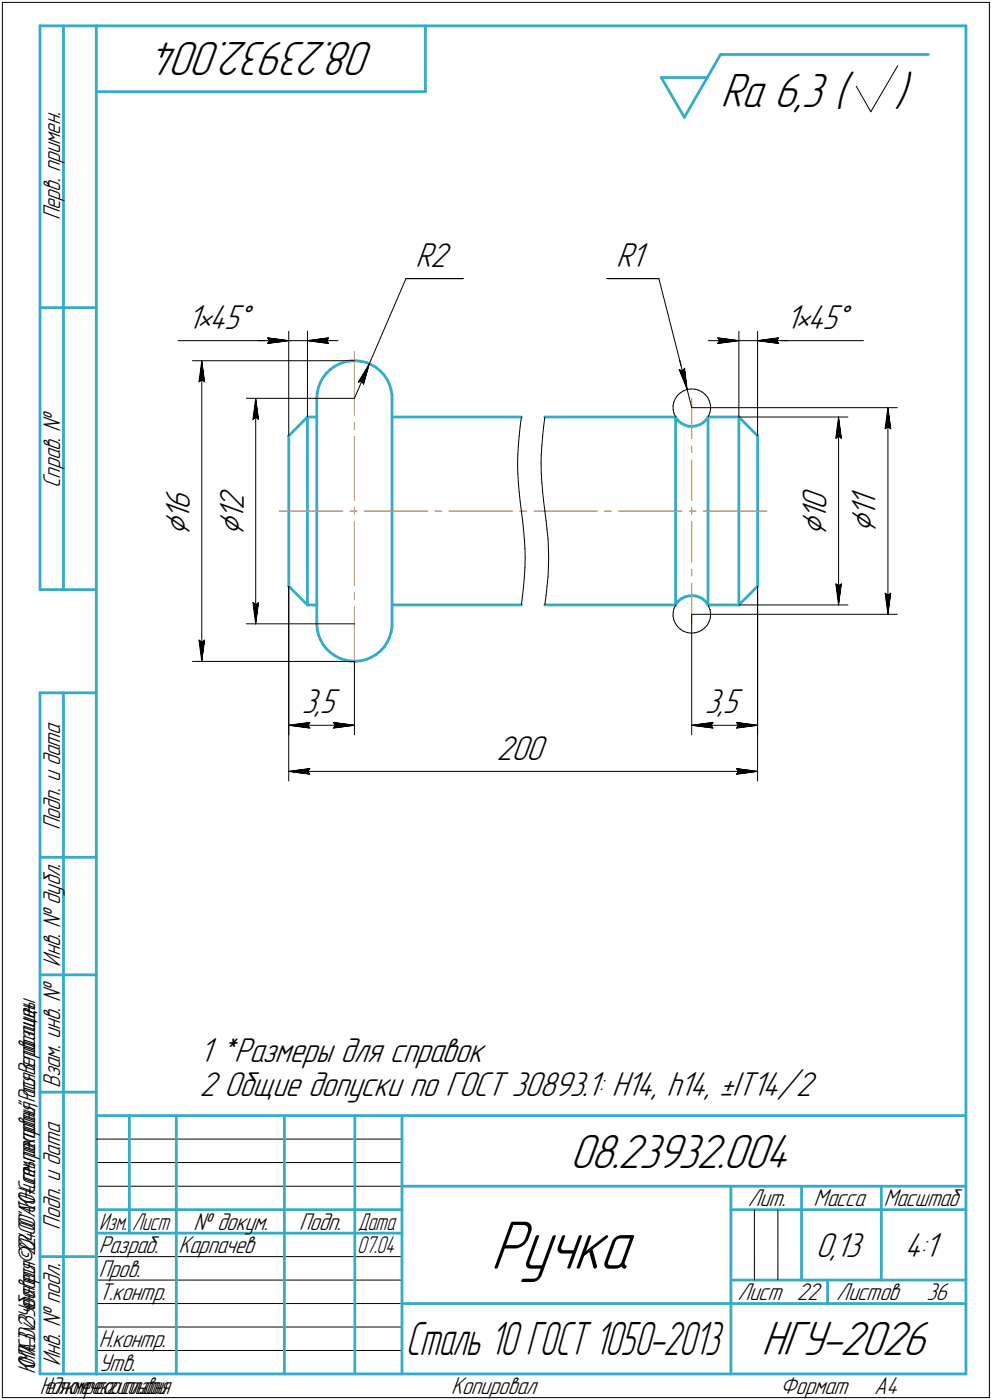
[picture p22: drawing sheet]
<svg xmlns="http://www.w3.org/2000/svg" width="211mm" height="298mm" viewBox="0 0 211 298" stroke-linecap="round" stroke-linejoin="round" font-family="sans-serif">
<defs><g id="words">
<text font-size="15.6" x="104.4" y="270.1">Ручка</text>
<g font-size="10.9">
<text x="79.7" y="9" transform="rotate(-180 79.7 9)">08.23932.004</text>
<text x="153.3" y="22.8">Ra 6,3 (</text>
<text x="190.3" y="22.8">)</text>
<text x="121.3" y="248.5">08.23932.004</text>
<text x="162" y="288.5">НГУ-2026</text>
</g>
<text font-size="10.6" x="86.3" y="288.5">Сталь 10 ГОСТ 1050-2013</text>
<g font-size="8.5">
<text x="186.3" y="113.5" transform="rotate(-90 186.3 113.5)">⌀</text>
<text x="40.4" y="114.1" transform="rotate(-90 40.4 114.1)">⌀</text>
<text x="51.8" y="114.1" transform="rotate(-90 51.8 114.1)">⌀</text>
<text x="175.8" y="114.1" transform="rotate(-90 175.8 114.1)">⌀</text>
</g>
<g font-size="7.8">
<text x="88.4" y="56.8">R2</text>
<text x="131.1" y="56.8">R1</text>
<text x="39.9" y="69.9">1•45°</text>
<text x="167.2" y="69.9">1•45°</text>
<text x="186.3" y="108" transform="rotate(-90 186.3 108)">1</text>
<text x="40.4" y="110.6" transform="rotate(-90 40.4 110.6)">1</text>
<text x="40.4" y="108.5" transform="rotate(-90 40.4 108.5)">6</text>
<text x="51.8" y="110.6" transform="rotate(-90 51.8 110.6)">1</text>
<text x="51.8" y="108.5" transform="rotate(-90 51.8 108.5)">2</text>
<text x="175.8" y="110.6" transform="rotate(-90 175.8 110.6)">1</text>
<text x="175.8" y="108.5" transform="rotate(-90 175.8 108.5)">0</text>
<text x="186.3" y="110.1" transform="rotate(-90 186.3 110.1)">1</text>
<text x="64.2" y="151.9">3,5</text>
<text x="150" y="151.9">3,5</text>
<text x="105.6" y="161.7">200</text>
<text x="42.4" y="226.1">1 *Размеры для справок</text>
<text x="42.4" y="233.3">2 Общие допуски по ГОСТ 30893.1: H14, h14, ±IT14/2</text>
<text x="173.5" y="267.5">0,13</text>
<text x="192.4" y="267.5">4:1</text>
</g>
<g font-size="5.5">
<text x="12.8" y="46.9" transform="rotate(-90 12.8 46.9)">Перв. примен.</text>
<text x="12.8" y="103.8" transform="rotate(-90 12.8 103.8)">Справ. №</text>
<text x="12.8" y="176.7" transform="rotate(-90 12.8 176.7)">Подп. и дата</text>
<text x="12.8" y="205.8" transform="rotate(-90 12.8 205.8)">Инв. № дубл.</text>
<text x="12.8" y="231.6" transform="rotate(-90 12.8 231.6)">Взам. инв. №</text>
<text x="159.1" y="256.8">Лит.</text>
<text x="173.1" y="256.8">Масса</text>
<text x="188" y="256.8">Масштаб</text>
<text x="12.8" y="261.7" transform="rotate(-90 12.8 261.7)">Подп. и дата</text>
<text x="41.2" y="261.8">№ докум.</text>
<text x="63.6" y="261.8">Подп.</text>
<text x="21" y="266.8">Разраб.</text>
<text x="38" y="266.8">Карпачев</text>
<text x="21" y="271.8">Пров.</text>
<text x="21" y="276.8">Т.контр.</text>
<text x="156.9" y="276.8">Лист 22</text>
<text x="177.9" y="276.8">Листов</text>
<text x="197.1" y="276.8">36</text>
<text x="21" y="286.8">Н.контр.</text>
<text x="12.8" y="290.8" transform="rotate(-90 12.8 290.8)">Инв. № подл.</text>
<text x="21" y="291.8">Утв.</text>
<text x="96" y="296.8">Копировал</text>
<text x="166" y="296.8">Формат</text>
<text x="186" y="296.8">A4</text>
</g>
<g font-size="5.4">
<text x="21.1" y="261.8">Изм.</text>
<text x="28.1" y="261.8">Лист</text>
<text x="76.1" y="261.8">Дата</text>
<text x="76" y="266.8">07.04</text>
<text x="7.5" y="292.5" transform="rotate(-90 7.5 292.5)">КОМПАС-3Dv23Учебнаяверсия©2024ООО&quot;АСКОН-Системыпроектирования&quot;,Россия.Всеправазащищены.</text>
<text x="8.5" y="296.7">Недлякоммерческогоиспользования</text>
</g>
</g></defs>
<g fill="none" stroke="#33acca" stroke-width=".59">
<path d="M8.5 5.5v120zM8.5 5.5h12zM13.5 5.5v120zM20.5 5.5v287zM20.5 5.5h185zM20.5 19.5h70zM90.5 5.5v14zM140.7 16.5l4.9 8.5zM140.7 16.5h9.8zM153.3 11.6l-7.7 13.4zM153.3 11.6h44.2zM205.5 5.5v287z"/>
<path d="M8.5 65.5h12zM69.4 79.5l-.7 .9zM69.4 79.5l.9-.8zM70.3 78.7l.9-.7zM71.2 78l1.1-.6zM72.3 77.4l1.1-.4zM73.4 77l1.1-.2zM74.5 76.8h1.1zM75.6 76.8l1.2 .1zM76.8 76.9l1.1 .3zM77.9 77.2l1.1 .4zM79 77.6l1 .6z"/>
<path d="M80 78.2l.9 .8zM80.9 79l.8 .8zM81.7 79.8l.6 1zM61.4 92.8v32zM65.4 88.8h2zM65.4 88.8v40zM65.4 88.8l-4 4zM67.4 84.8v48zM67.5 83.6l-.1 1.2zM67.7 82.5l-.2 1.1zM68.2 81.4l-.5 1.1zM68.7 80.4l-.5 1z"/>
<path d="M82.3 80.8l.5 1zM82.8 81.8l.4 1.1zM83.2 82.9l.2 1.2zM83.4 88.8h27.5zM83.4 84.8v48zM83.4 84.1v.7zM115.9 88.8h27.8zM143.7 88.8v40zM143.7 88.8l.1 .1zM143.8 88.9l.5 .6zM144.3 89.5l.6 .6zM144.9 90.1l.7 .4z"/>
<path d="M145.6 90.5l.8 .2zM146.4 90.7l.8 .1zM147.2 90.8l.8-.1zM148 90.7l.8-.3zM148.8 90.4l.8-.4zM149.6 90l.6-.5zM150.6 88.8h6.6zM150.6 88.8l-.4 .7zM150.6 88.8v40zM157.2 88.8l4 4zM157.2 88.8v40zM161.2 92.8v32z"/>
<path d="M8.5 125.5h12zM61.4 124.8l4 4zM65.4 128.8h2zM67.4 132.8l.1 1.1zM67.5 133.9l.2 1.2zM67.7 135.1l.5 1zM68.2 136.1l.5 1.1zM68.7 137.2l.7 .9zM69.4 138.1l.9 .8zM70.3 138.9l.9 .7zM71.2 139.6l1.1 .5zM79 139.9l1-.6z"/>
<path d="M80 139.3l.9-.7zM81.7 137.8l-.8 .8zM82.3 136.8l-.6 1zM82.8 135.7l-.5 1.1zM83.2 134.6l-.4 1.1zM83.4 128.8h27.5zM83.4 133.5l-.2 1.1zM83.4 132.8v.7zM115.9 128.8h27.8zM143.8 128.7l-.1 .1zM144.3 128l.6-.5zM144.3 128l-.5 .7z"/>
<path d="M144.9 127.5l.7-.4zM145.6 127.1l.8-.2zM146.4 126.9l.8-.1zM147.2 126.8l.8 .1zM148 126.9l.8 .2zM148.8 127.1l.8 .5zM149.6 127.6l.6 .5zM150.2 128.1l.4 .7zM150.6 128.8h6.6zM157.2 128.8l4-4zM8.5 147.5v145zM8.5 147.5h12z"/>
<path d="M13.5 147.5v145zM72.3 140.1l1.1 .4zM73.4 140.5l1.1 .2zM74.5 140.7l1.1 .1zM75.6 140.8l1.2-.1zM76.8 140.7l1.1-.3zM77.9 140.4l1.1-.5zM8.5 182.5h12zM8.5 207.5h12zM8.5 232.5h12zM20.5 237.5h185zM20.5 237.5v55z"/>
<path d="M27.5 237.5v25zM37.5 237.5v55zM60.5 237.5v55zM75.5 237.5v55zM85.5 237.5v55zM20.5 257.5h65zM85.5 252.5h120zM155.5 252.5v40zM155.5 257.5h15zM170.5 252.5v20zM170.5 257.5h35zM187.5 252.5v20z"/>
<path d="M8.5 267.5h12zM20.5 262.5h65zM85.5 277.5h70zM155.5 277.5h50zM155.5 272.5h50zM176.1 272.5v5zM8.5 292.5h12zM20.5 292.5h185z"/>
</g>
<g fill="none" stroke="#000" stroke-width=".21">
<path d="M.5 .5v297zM.5 .5h210zM182.2 18.4l3.1 5.4zM191 14l-5.7 9.8zM210.5 .5v297zM86.4 59.3l-7.8 18.1zM86.4 59.3h12.2zM129.1 59.3h11.1zM140.2 59.3l6 23.6zM37.9 72.5h18.5zM40.9 76.8h34.5zM42.9 76.8l.6 4.5z"/>
<path d="M42.9 76.8l-.6 4.5zM42.9 76.8v64zM54.9 72.5h6.5zM56.4 72.5h5zM56.9 71.9l4.5 .6zM56.9 71.9l.5 .6zM56.9 73.1l4.5-.6zM57.4 72.5l-.5 .6zM61.4 70.5v22.3zM61.4 72.5h4zM65.4 70.5v18.3zM65.4 72.5l4.5 .6z"/>
<path d="M65.4 72.5l4.5-.6zM65.4 72.5h6.5zM69.5 72.5l.4 .6zM69.9 71.9l-.4 .6zM78.6 77.4l-1.3 4.4zM78.6 77.4l-2.4 3.9zM78.6 77.4l-3.2 7.4zM144.5 78.7l.7 .3zM144.5 78.7l1.7 4.2zM144.6 76.6l1.6 6.3zM145.6 78.4l.6 4.5zM145.6 78.4l-.4 .6z"/>
<path d="M150.7 72.5h6.5zM152.7 71.9l4.5 .6zM152.7 71.9l.4 .6zM152.7 73.1l4.5-.6zM153.1 72.5l-.4 .6zM157.2 70.5v18.3zM157.2 72.5h4zM161.2 72.5h4zM161.2 70.5v22.3zM161.2 72.5l4.5 .6zM161.2 72.5l4.5-.6zM161.2 72.5h6.5z"/>
<path d="M165.2 72.5h18.5zM165.2 72.5l.5 .6zM165.7 71.9l-.5 .6zM42.3 81.3l.6-.5zM42.9 80.8l.6 .5zM52.4 84.8h23zM53.8 89.3l.6-.5zM54.4 84.8l.6 4.5zM54.4 88.8l.6 .5zM54.4 84.8l-.6 4.5zM54.4 84.8v48zM76.2 81.3l.8-.1z"/>
<path d="M77 81.2l.3 .6zM110.1 98.8l.1 2zM110.2 96.8l-.1 2zM110.3 94.8l-.1 2zM110.4 92.8l-.1 2zM110.7 90.8l-.3 2zM110.9 88.8l-.2 2zM115.1 98.8v2zM115.1 96.8v2zM115.3 94.8l-.2 2zM115.4 92.8l-.1 2zM115.7 90.8l-.3 2z"/>
<path d="M115.9 88.8l-.2 2zM143.2 86.4v.8zM143.2 87.2l.2 .8zM143.3 85.6l-.1 .8zM143.4 88l.3 .8zM143.7 84.8l-.4 .8zM144.1 84.2l-.4 .6zM144.1 84.2l.6-.6zM144.7 83.6l.8-.4zM145.5 83.2l.7-.3zM146.2 82.9l1 3.9zM146.2 82.9l.8-.1z"/>
<path d="M147 82.8h.8zM147.2 86.8h43.7zM147.8 82.8l.8 .3zM148.6 83.1l.8 .3zM149.4 83.4l.6 .5zM150 83.9l.5 .7zM150.5 84.6l.4 .7zM150.7 88.5l-.1 .3zM150.9 85.3l.2 .8zM151 87.8l-.3 .7zM151.1 86.1l.1 .9zM151.2 87l-.2 .8z"/>
<path d="M157.2 88.8h23.2zM177.8 93.3l.6-.5zM178.4 88.8l.6 4.5zM178.4 92.8l.6 .5zM178.4 88.8l-.6 4.5zM178.4 88.8v40zM188.3 91.3l.6-.5zM188.9 86.8l.6 4.5zM188.9 90.8l.6 .5zM188.9 86.8l-.6 4.5zM188.9 86.8v44zM110.2 100.8l.1 2z"/>
<path d="M110.3 102.8l.1 2zM110.4 104.8l.3 2zM110.7 106.8l.2 2zM110.9 108.8l.3 2zM111.2 110.8l.2 2zM111.4 112.8l.1 2zM111.5 114.8l.2 2zM111.7 116.8v2zM111.7 118.8v2zM115.1 100.8l.2 2zM115.3 102.8l.1 2zM115.4 104.8l.3 2z"/>
<path d="M115.7 106.8l.2 2zM115.9 108.8l.3 2zM116.2 110.8l.2 2zM116.4 112.8l.2 2zM116.6 114.8l.1 2zM116.7 116.8v2zM116.7 118.8v2zM42.3 136.3l.6 4.5zM42.3 136.3l.6 .4zM42.9 136.7l.6-.4zM43.5 136.3l-.6 4.5zM52.4 132.8h23z"/>
<path d="M53.8 128.3l.6 4.5zM53.8 128.3l.6 .4zM54.4 128.7l.6-.4zM55 128.3l-.6 4.5zM61.4 124.8v41.4zM61.4 124.8v31.6zM111.2 126.8l-.3 2zM111.4 124.8l-.2 2zM111.5 122.8l-.1 2zM111.7 120.8l-.2 2zM116.2 126.8l-.3 2zM116.4 124.8l-.2 2z"/>
<path d="M116.6 122.8l-.2 2zM116.7 120.8l-.1 2zM143.2 131.1l.1 .9zM143.2 130.3v.8zM143.3 132l.4 .7zM143.4 129.5l-.2 .8zM143.7 132.7l.4 .7zM143.7 128.8l-.3 .7zM144.1 133.4l.6 .5zM144.7 133.9l.8 .5zM145.5 134.4l.7 .3zM146.2 134.7l.8 .1z"/>
<path d="M147 134.8l.8-.1zM147.2 130.8h43.7zM147.2 130.8v25.6zM147.8 134.7l.8-.2zM148.6 134.5l.8-.4zM149.4 134.1l.6-.5zM150.5 133l-.5 .6zM150.6 128.8l.1 .2zM150.7 129l.3 .8zM150.9 132.2l-.4 .8zM151 129.8l.2 .8zM151.1 131.4l-.2 .8z"/>
<path d="M151.2 130.6l-.1 .8zM157.2 128.8h23.2zM161.2 124.8v41.4zM161.2 124.8v31.6zM177.8 124.3l.6 4.5zM177.8 124.3l.6 .4zM178.4 124.7l.6-.4zM179 124.3l-.6 4.5zM188.3 126.3l.6 4.5zM188.3 126.3l.6 .4zM188.9 126.7l.6-.4zM189.5 126.3l-.6 4.5z"/>
<path d="M40.9 140.8h34.5zM61.4 154.4l4.5-.6zM61.4 154.4l4.5 .6zM61.4 154.4h14zM65.4 154.4l.5 .6zM65.9 153.8l-.5 .6zM70.9 155l4.5-.6zM70.9 153.8l.5 .6zM70.9 153.8l4.5 .6zM71.4 154.4l-.5 .6zM75.4 140.8v15.6zM147.2 154.4l4.5-.6z"/>
<path d="M147.2 154.4l4.5 .6zM147.2 154.4h14zM151.2 154.4l.5 .6zM151.7 153.8l-.5 .6zM156.7 155l4.5-.6zM156.7 153.8l.4 .6zM156.7 153.8l4.5 .6zM157.1 154.4l-.4 .6zM61.4 164.2l4.5-.6zM61.4 164.2l4.5 .6zM61.4 164.2h99.8zM65.4 164.2l.5 .6z"/>
<path d="M65.9 163.6l-.5 .6zM156.7 164.8l4.5-.6zM156.7 163.6l.4 .6zM156.7 163.6l4.5 .6zM157.1 164.2l-.4 .6zM20.5 247.5h65zM20.5 252.5h65zM20.5 242.5h65zM160.5 257.5v15zM165.5 257.5v15zM20.5 267.5h65zM20.5 272.5h65z"/>
<path d="M20.5 277.5h65zM.5 297.5h210zM20.5 282.5h65zM20.5 287.5h65z"/>
</g>
<g fill="none" stroke="#ff8000" stroke-width=".21">
<path d="M75.4 74.8v13.6zM75.4 89.9v1.5zM75.4 92.9v13.7zM147.2 84.8v8.6zM147.2 94.9v1.5zM147.2 97.9v8.7zM59.4 108.8h13.5zM74.5 108.8h1.4zM75.4 108v1.5zM75.4 111v13.7zM77.5 108.8h13.5zM92.5 108.8h1.5z"/>
<path d="M95.5 108.8h13.6zM110.5 108.8h.4zM110.9 108.8h1.2zM113.5 108.8h2.4zM115.9 108.8h11.2zM128.6 108.8h1.5zM131.6 108.8h13.5zM146.6 108.8h1.5zM147.2 108v1.5zM147.2 111v8.7zM149.6 108.8h13.6zM75.4 126.2v1.5z"/>
<path d="M75.4 129.2v13.6zM147.2 121.2v1.4zM147.2 124.2v8.6z"/>
</g>
<g fill="#fff" stroke="#fff" stroke-width=".21">
<path d="M105.6 156.1h11.4zM105.6 156.1h11.4zM105.6 156.2h11.4zM105.6 156.2h11.4zM105.6 156.3h11.4zM105.6 156.3h11.4zM105.6 156.3h11.4zM105.6 156.4h11.4zM105.6 156.4h11.4zM105.6 156.5h11.4zM105.6 156.5h11.4zM105.6 156.5h11.4zM105.6 156.6h11.4zM105.6 156.6h11.4zM105.6 156.7h11.4zM105.6 156.7h11.4zM105.6 156.8h11.4zM105.6 156.8h11.4zM105.6 156.8h11.4zM105.6 156.9h11.4zM105.6 156.9h11.4zM105.6 157h11.4zM105.6 157h11.4zM105.6 157.1h11.4zM105.6 157.1h11.4zM105.6 157.1h11.4zM105.6 157.2h11.4zM105.6 157.2h11.4zM105.6 157.3h11.4zM105.6 157.3h11.4zM105.6 157.4h11.4zM105.6 157.4h11.4zM105.6 157.4h11.4zM105.6 157.5h11.4zM105.6 157.5h11.4zM105.6 157.6h11.4zM105.6 157.6h11.4zM105.6 157.6h11.4zM105.6 157.7h11.4zM105.6 157.7h11.4zM105.6 157.8h11.4zM105.6 157.8h11.4zM105.6 157.9h11.4zM105.6 157.9h11.4zM105.6 157.9h11.4zM105.6 158h11.4zM105.6 158h11.4zM105.6 158.1h11.4zM105.6 158.1h11.4zM105.6 158.2h11.4zM105.6 158.2h11.4zM105.6 158.2h11.4zM105.6 158.3h11.4zM105.6 158.3h11.4zM105.6 158.4h11.4zM105.6 158.4h11.4zM105.6 158.5h11.4zM105.6 158.5h11.4zM105.6 158.5h11.4zM105.6 158.6h11.4zM105.6 158.6h11.4zM105.6 158.7h11.4zM105.6 158.7h11.4zM105.6 158.7h11.4zM105.6 158.8h11.4zM105.6 158.8h11.4zM105.6 158.9h11.4zM105.6 158.9h11.4zM105.6 159h11.4zM105.6 159h11.4zM105.6 159h11.4zM105.6 159.1h11.4zM105.6 159.1h11.4zM105.6 159.2h11.4zM105.6 159.2h11.4zM105.6 159.3h11.4zM105.6 159.3h11.4zM105.6 159.3h11.4zM105.6 159.4h11.4zM105.6 159.4h11.4zM105.6 159.5h11.4zM105.6 159.5h11.4zM105.6 159.6h11.4zM105.6 159.6h11.4zM105.6 159.6h11.4zM105.6 159.7h11.4zM105.6 159.7h11.4zM105.6 159.8h11.4zM105.6 159.8h11.4zM105.6 159.9h11.4zM105.6 159.9h11.4zM105.6 159.9h11.4zM105.6 160h11.4zM105.6 160h11.4zM105.6 160.1h11.4zM105.6 160.1h11.4zM105.6 160.1h11.4zM105.6 160.2h11.4zM105.6 160.2h11.4zM105.6 160.3h11.4zM105.6 160.3h11.4zM105.6 160.4h11.4zM105.6 160.4h11.4zM105.6 160.4h11.4zM105.6 160.5h11.4zM105.6 160.5h11.4zM105.6 160.6h11.4zM105.6 160.6h11.4zM105.6 160.7h11.4zM105.6 160.7h11.4zM105.6 160.7h11.4zM105.6 160.8h11.4zM105.6 160.8h11.4zM105.6 160.9h11.4zM105.6 160.9h11.4zM105.6 161h11.4zM105.6 161h11.4zM105.6 161h11.4zM105.6 161.1h11.4zM105.6 161.1h11.4zM105.6 161.2h11.4zM105.6 161.2h11.4zM105.6 161.2h11.4zM105.6 161.3h11.4zM105.6 161.3h11.4zM105.6 161.4h11.4zM105.6 161.4h11.4zM105.6 161.5h11.4zM105.6 161.5h11.4zM105.6 161.5h11.4zM105.6 161.6h11.4zM105.6 161.6h11.4zM105.6 161.7h11.4zM105.6 161.7h11.4zM105.6 161.8h11.4zM105.6 161.8h11.4zM105.6 161.8h11.4zM105.6 161.9h11.4zM105.6 161.9h11.4zM105.6 162h11.4zM105.6 162h11.4zM105.6 162.1h11.4zM105.6 162.1h11.4zM105.6 162.1h11.4zM105.6 162.2h11.4zM105.6 162.2h11.4zM105.6 162.3h11.4zM105.6 162.3h11.4zM105.6 162.3h11.4zM105.6 162.4h11.4zM105.6 162.4h11.4zM105.6 162.5h11.4zM105.6 162.5h11.4zM105.6 162.6h11.4zM105.6 162.6h11.4zM105.6 162.6h11.4zM105.6 162.7h11.4zM105.6 162.7h11.4zM105.6 162.8h11.4zM105.6 162.8h11.4zM105.6 162.9h11.4zM105.6 162.9h11.4zM105.6 162.9h11.4zM105.6 163h11.4zM105.6 163h11.4zM105.6 163.1h11.4zM105.6 163.1h11.4zM105.6 163.2h11.4zM105.6 163.2h11.4z"/>
<path d="M66.1 163.1h.3zM65.8 163.2h.6zM65.5 163.2h.9zM65.2 163.2h1.2zM64.8 163.3h1.6zM64.5 163.3h1.9zM64.2 163.4h2.2zM63.9 163.4h2.5zM63.5 163.4h2.9zM63.2 163.5h3.2zM63.1 163.5h3.3zM63 163.6h3.4zM62.9 163.6h3.5zM62.8 163.7h3.6zM62.7 163.7h3.7zM62.6 163.7h3.8zM62.5 163.8h3.9zM62.4 163.8h4zM62.3 163.9h4.1zM62.2 163.9h4.2zM62.1 164h4.3zM62 164h4.4zM61.8 164h4.6zM61.8 164.1h4.6zM61.6 164.1h4.8zM61.6 164.2h4.8zM61.4 164.2h5zM61.6 164.3h4.8zM61.6 164.3h4.8zM61.7 164.3h4.7zM61.8 164.4h4.6zM61.9 164.4h4.5zM62 164.5h4.4zM62.1 164.5h4.3zM62.2 164.5h4.2zM62.3 164.6h4.1zM62.4 164.6h4zM62.5 164.7h3.9zM62.6 164.7h3.8zM62.7 164.8h3.7zM62.8 164.8h3.6zM62.9 164.8h3.5zM63 164.9h3.4zM63.1 164.9h3.3zM63.2 165h3.2zM63.5 165h2.9zM63.9 165.1h2.5zM64.2 165.1h2.2zM64.5 165.1h1.9zM64.8 165.2h1.6zM65.2 165.2h1.2zM65.5 165.3h.9zM65.8 165.3h.6zM66.1 165.4h.3z"/>
<path d="M156.2 163.1h.3zM156.2 163.2h.6zM156.2 163.2h.9zM156.2 163.2h1.3zM156.2 163.3h1.6zM156.2 163.3h1.9zM156.2 163.4h2.3zM156.2 163.4h2.5zM156.2 163.4h2.9zM156.2 163.5h3.2zM156.2 163.5h3.3zM156.2 163.6h3.4zM156.2 163.6h3.5zM156.2 163.7h3.6zM156.2 163.7h3.7zM156.2 163.7h3.8zM156.2 163.8h3.9zM156.2 163.8h4zM156.2 163.9h4.2zM156.2 163.9h4.2zM156.2 164h4.4zM156.2 164h4.5zM156.2 164h4.6zM156.2 164.1h4.7zM156.2 164.1h4.8zM156.2 164.2h4.9zM156.2 164.2h5zM156.2 164.3h4.9zM156.2 164.3h4.8zM156.2 164.3h4.7zM156.2 164.4h4.6zM156.2 164.4h4.5zM156.2 164.5h4.4zM156.2 164.5h4.3zM156.2 164.5h4.2zM156.2 164.6h4.1zM156.2 164.6h4zM156.2 164.7h3.9zM156.2 164.7h3.8zM156.2 164.8h3.7zM156.2 164.8h3.6zM156.2 164.8h3.5zM156.2 164.9h3.4zM156.2 164.9h3.3zM156.2 165h3.2zM156.2 165h2.9zM156.2 165.1h2.5zM156.2 165.1h2.3zM156.2 165.1h1.9zM156.2 165.2h1.6zM156.2 165.2h1.3zM156.2 165.3h.9zM156.2 165.3h.6zM156.2 165.4h.3z"/>
<path d="M146 77.8h.1zM145.8 77.9h.3zM145.6 77.9h.5zM145.5 77.9h.6zM145.3 78h.8zM145.1 78h1zM144.9 78.1h1.2zM144.8 78.1h1.3zM144.7 78.1h1.5zM144.5 78.2h1.7zM144.3 78.2h1.9zM144.1 78.3h2.1zM144 78.3h2.2zM143.8 78.4h2.4zM143.8 78.4h2.4zM143.8 78.4h2.4zM143.9 78.5h2.3zM143.9 78.5h2.3zM143.9 78.6h2.3zM143.9 78.6h2.3zM143.9 78.7h2.3zM144 78.7h2.2zM144 78.7h2.2zM144 78.8h2.2zM144 78.8h2.2zM144 78.9h2.3zM144.1 78.9h2.2zM144.1 79h2.2zM144.1 79h2.2zM144.1 79h2.2zM144.1 79.1h2.2zM144.1 79.1h2.2zM144.1 79.2h2.2zM144.2 79.2h2.1zM144.2 79.2h2.1zM144.2 79.3h2.1zM144.2 79.3h2.1zM144.2 79.4h2.1zM144.3 79.4h2zM144.3 79.5h2zM144.3 79.5h2zM144.3 79.5h2zM144.3 79.6h2zM144.4 79.6h1.9zM144.4 79.7h1.9zM144.4 79.7h1.9zM144.4 79.8h1.9zM144.4 79.8h1.9zM144.4 79.8h1.9zM144.4 79.9h1.9zM144.5 79.9h1.9zM144.5 80h1.9zM144.5 80h1.9zM144.5 80.1h1.9zM144.5 80.1h1.9zM144.6 80.1h1.8zM144.6 80.2h1.8zM144.6 80.2h1.8zM144.6 80.3h1.8zM144.6 80.3h1.8zM144.7 80.3h1.7zM144.7 80.4h1.7zM144.7 80.4h1.7zM144.7 80.5h1.7zM144.7 80.5h1.7zM144.7 80.6h1.7zM144.7 80.6h1.7zM144.8 80.6h1.7zM144.8 80.7h1.7zM144.8 80.7h1.7zM144.8 80.8h1.7zM144.8 80.8h1.7zM144.9 80.9h1.6zM144.9 80.9h1.6zM144.9 80.9h1.6zM144.9 81h1.6zM144.9 81h1.6zM144.9 81.1h1.6zM144.9 81.1h1.6zM144.9 81.2h1.6zM145 81.2h1.5zM145 81.2h1.5zM145 81.3h1.4zM145 81.3h1.4zM145 81.4h1.4zM145.1 81.4h1.3zM145.1 81.4h1.3zM145.2 81.5h1.2zM145.2 81.5h1.2zM145.2 81.6h1.2zM145.2 81.6h1.2zM145.3 81.7h1.1zM145.3 81.7h1.1zM145.3 81.7h1.1zM145.4 81.8h1zM145.4 81.8h.9zM145.4 81.9h.9zM145.5 81.9h.8zM145.5 82h.8zM145.5 82h.8zM145.5 82h.8zM145.6 82.1h.7zM145.6 82.1h.7zM145.7 82.2h.6zM145.7 82.2h.6zM145.7 82.3h.6zM145.8 82.3h.5zM145.8 82.3h.5zM145.8 82.4h.5zM145.8 82.4h.5zM145.9 82.5h.4zM145.9 82.5h.4zM145.9 82.5h.4zM146 82.6h.3zM146 82.6h.2zM146 82.7h.2zM146 82.7h.2zM146.1 82.8h.1z"/>
<path d="M131.1 51.2h7.1zM131.1 51.2h7.1zM131.1 51.3h7.1zM131.1 51.3h7.1zM131.1 51.4h7.1zM131.1 51.4h7.1zM131.1 51.4h7.1zM131.1 51.5h7.1zM131.1 51.5h7.1zM131.1 51.6h7.1zM131.1 51.6h7.1zM131.1 51.6h7.1zM131.1 51.7h7.1zM131.1 51.7h7.1zM131.1 51.8h7.1zM131.1 51.8h7.1zM131.1 51.9h7.1zM131.1 51.9h7.1zM131.1 51.9h7.1zM131.1 52h7.1zM131.1 52h7.1zM131.1 52.1h7.1zM131.1 52.1h7.1zM131.1 52.2h7.1zM131.1 52.2h7.1zM131.1 52.2h7.1zM131.1 52.3h7.1zM131.1 52.3h7.1zM131.1 52.4h7.1zM131.1 52.4h7.1zM131.1 52.5h7.1zM131.1 52.5h7.1zM131.1 52.5h7.1zM131.1 52.6h7.1zM131.1 52.6h7.1zM131.1 52.7h7.1zM131.1 52.7h7.1zM131.1 52.7h7.1zM131.1 52.8h7.1zM131.1 52.8h7.1zM131.1 52.9h7.1zM131.1 52.9h7.1zM131.1 53h7.1zM131.1 53h7.1zM131.1 53h7.1zM131.1 53.1h7.1zM131.1 53.1h7.1zM131.1 53.2h7.1zM131.1 53.2h7.1zM131.1 53.3h7.1zM131.1 53.3h7.1zM131.1 53.3h7.1zM131.1 53.4h7.1zM131.1 53.4h7.1zM131.1 53.5h7.1zM131.1 53.5h7.1zM131.1 53.6h7.1zM131.1 53.6h7.1zM131.1 53.6h7.1zM131.1 53.7h7.1zM131.1 53.7h7.1zM131.1 53.8h7.1zM131.1 53.8h7.1zM131.1 53.8h7.1zM131.1 53.9h7.1zM131.1 53.9h7.1zM131.1 54h7.1zM131.1 54h7.1zM131.1 54.1h7.1zM131.1 54.1h7.1zM131.1 54.1h7.1zM131.1 54.2h7.1zM131.1 54.2h7.1zM131.1 54.3h7.1zM131.1 54.3h7.1zM131.1 54.4h7.1zM131.1 54.4h7.1zM131.1 54.4h7.1zM131.1 54.5h7.1zM131.1 54.5h7.1zM131.1 54.6h7.1zM131.1 54.6h7.1zM131.1 54.7h7.1zM131.1 54.7h7.1zM131.1 54.7h7.1zM131.1 54.8h7.1zM131.1 54.8h7.1zM131.1 54.9h7.1zM131.1 54.9h7.1zM131.1 54.9h7.1zM131.1 55h7.1zM131.1 55h7.1zM131.1 55.1h7.1zM131.1 55.1h7.1zM131.1 55.2h7.1zM131.1 55.2h7.1zM131.1 55.2h7.1zM131.1 55.3h7.1zM131.1 55.3h7.1zM131.1 55.4h7.1zM131.1 55.4h7.1zM131.1 55.5h7.1zM131.1 55.5h7.1zM131.1 55.5h7.1zM131.1 55.6h7.1zM131.1 55.6h7.1zM131.1 55.7h7.1zM131.1 55.7h7.1zM131.1 55.8h7.1zM131.1 55.8h7.1zM131.1 55.8h7.1zM131.1 55.9h7.1zM131.1 55.9h7.1zM131.1 56h7.1zM131.1 56h7.1zM131.1 56h7.1zM131.1 56.1h7.1zM131.1 56.1h7.1zM131.1 56.2h7.1zM131.1 56.2h7.1zM131.1 56.3h7.1zM131.1 56.3h7.1zM131.1 56.3h7.1zM131.1 56.4h7.1zM131.1 56.4h7.1zM131.1 56.5h7.1zM131.1 56.5h7.1zM131.1 56.6h7.1zM131.1 56.6h7.1zM131.1 56.6h7.1zM131.1 56.7h7.1zM131.1 56.7h7.1zM131.1 56.8h7.1zM131.1 56.8h7.1zM131.1 56.9h7.1zM131.1 56.9h7.1zM131.1 56.9h7.1zM131.1 57h7.1zM131.1 57h7.1zM131.1 57.1h7.1zM131.1 57.1h7.1zM131.1 57.1h7.1zM131.1 57.2h7.1zM131.1 57.2h7.1zM131.1 57.3h7.1zM131.1 57.3h7.1zM131.1 57.4h7.1zM131.1 57.4h7.1zM131.1 57.4h7.1zM131.1 57.5h7.1zM131.1 57.5h7.1zM131.1 57.6h7.1zM131.1 57.6h7.1zM131.1 57.7h7.1zM131.1 57.7h7.1zM131.1 57.7h7.1zM131.1 57.8h7.1zM131.1 57.8h7.1zM131.1 57.9h7.1zM131.1 57.9h7.1zM131.1 58h7.1zM131.1 58h7.1zM131.1 58h7.1zM131.1 58.1h7.1zM131.1 58.1h7.1zM131.1 58.2h7.1zM131.1 58.2h7.1zM131.1 58.3h7.1z"/>
<path d="M170.1 103.5h7.3zM170.1 103.5h7.3zM170.1 103.6h7.3zM170.1 103.6h7.3zM170.1 103.7h7.3zM170.1 103.7h7.3zM170.1 103.8h7.3zM170.1 103.8h7.3zM170.1 103.8h7.3zM170.1 103.9h7.3zM170.1 103.9h7.3zM170.1 104h7.3zM170.1 104h7.3zM170.1 104.1h7.3zM170.1 104.1h7.3zM170.1 104.1h7.3zM170.1 104.2h7.3zM170.1 104.2h7.3zM170.1 104.3h7.3zM170.1 104.3h7.3zM170.1 104.4h7.3zM170.1 104.4h7.3zM170.1 104.4h7.3zM170.1 104.5h7.3zM170.1 104.5h7.3zM170.1 104.6h7.3zM170.1 104.6h7.3zM170.1 104.6h7.3zM170.1 104.7h7.3zM170.1 104.7h7.3zM170.1 104.8h7.3zM170.1 104.8h7.3zM170.1 104.9h7.3zM170.1 104.9h7.3zM170.1 104.9h7.3zM170.1 105h7.3zM170.1 105h7.3zM170.1 105.1h7.3zM170.1 105.1h7.3zM170.1 105.2h7.3zM170.1 105.2h7.3zM170.1 105.2h7.3zM170.1 105.3h7.3zM170.1 105.3h7.3zM170.1 105.4h7.3zM170.1 105.4h7.3zM170.1 105.5h7.3zM170.1 105.5h7.3zM170.1 105.5h7.3zM170.1 105.6h7.3zM170.1 105.6h7.3zM170.1 105.7h7.3zM170.1 105.7h7.3zM170.1 105.7h7.3zM170.1 105.8h7.3zM170.1 105.8h7.3zM170.1 105.9h7.3zM170.1 105.9h7.3zM170.1 106h7.3zM170.1 106h7.3zM170.1 106h7.3zM170.1 106.1h7.3zM170.1 106.1h7.3zM170.1 106.2h7.3zM170.1 106.2h7.3zM170.1 106.3h7.3zM170.1 106.3h7.3zM170.1 106.3h7.3zM170.1 106.4h7.3zM170.1 106.4h7.3zM170.1 106.5h7.3zM170.1 106.5h7.3zM170.1 106.6h7.3zM170.1 106.6h7.3zM170.1 106.6h7.3zM170.1 106.7h7.3zM170.1 106.7h7.3zM170.1 106.8h7.3zM170.1 106.8h7.3zM170.1 106.8h7.3zM170.1 106.9h7.3zM170.1 106.9h7.3zM170.1 107h7.3zM170.1 107h7.3zM170.1 107.1h7.3zM170.1 107.1h7.3zM170.1 107.1h7.3zM170.1 107.2h7.3zM170.1 107.2h7.3zM170.1 107.3h7.3zM170.1 107.3h7.3zM170.1 107.4h7.3zM170.1 107.4h7.3zM170.1 107.4h7.3zM170.1 107.5h7.3zM170.1 107.5h7.3zM170.1 107.6h7.3zM170.1 107.6h7.3zM170.1 107.7h7.3zM170.1 107.7h7.3zM170.1 107.7h7.3zM170.1 107.8h7.3zM170.1 107.8h7.3zM170.1 107.9h7.3zM170.1 107.9h7.3zM170.1 107.9h7.3zM170.1 108h7.3zM170.1 108h7.3zM170.1 108.1h7.3zM170.1 108.1h7.3zM170.1 108.2h7.3zM170.1 108.2h7.3zM170.1 108.2h7.3zM170.1 108.3h7.3zM170.1 108.3h7.3zM170.1 108.4h7.3zM170.1 108.4h7.3zM170.1 108.5h7.3zM170.1 108.5h7.3zM170.1 108.5h7.3zM170.1 108.6h7.3zM170.1 108.6h7.3zM170.1 108.7h7.3zM170.1 108.7h7.3zM170.1 108.8h7.3zM170.1 108.8h7.3zM170.1 108.8h7.3zM170.1 108.9h7.3zM170.1 108.9h7.3zM170.1 109h7.3zM170.1 109h7.3zM170.1 109.1h7.3zM170.1 109.1h7.3zM170.1 109.1h7.3zM170.1 109.2h7.3zM170.1 109.2h7.3zM170.1 109.3h7.3zM170.1 109.3h7.3zM170.1 109.3h7.3zM170.1 109.4h7.3zM170.1 109.4h7.3zM170.1 109.5h7.3zM170.1 109.5h7.3zM170.1 109.6h7.3zM170.1 109.6h7.3zM170.1 109.6h7.3zM170.1 109.7h7.3zM170.1 109.7h7.3zM170.1 109.8h7.3zM170.1 109.8h7.3zM170.1 109.9h7.3zM170.1 109.9h7.3zM170.1 109.9h7.3zM170.1 110h7.3zM170.1 110h7.3zM170.1 110.1h7.3zM170.1 110.1h7.3zM170.1 110.2h7.3zM170.1 110.2h7.3zM170.1 110.2h7.3zM170.1 110.3h7.3zM170.1 110.3h7.3zM170.1 110.4h7.3zM170.1 110.4h7.3zM170.1 110.4h7.3zM170.1 110.5h7.3zM170.1 110.5h7.3zM170.1 110.6h7.3zM170.1 110.6h7.3zM170.1 110.7h7.3zM170.1 110.7h7.3zM170.1 110.7h7.3zM170.1 110.8h7.3zM170.1 110.8h7.3zM170.1 110.9h7.3zM170.1 110.9h7.3zM170.1 111h7.3zM170.1 111h7.3zM170.1 111h7.3zM170.1 111.1h7.3zM170.1 111.1h7.3zM170.1 111.2h7.3zM170.1 111.2h7.3zM170.1 111.3h7.3zM170.1 111.3h7.3zM170.1 111.3h7.3zM170.1 111.4h7.3zM170.1 111.4h7.3zM170.1 111.5h7.3zM170.1 111.5h7.3zM170.1 111.5h7.3zM170.1 111.6h7.3zM170.1 111.6h7.3zM170.1 111.7h7.3zM170.1 111.7h7.3zM170.1 111.8h7.3zM170.1 111.8h7.3zM170.1 111.8h7.3zM170.1 111.9h7.3zM170.1 111.9h7.3zM170.1 112h7.3zM170.1 112h7.3zM170.1 112.1h7.3zM170.1 112.1h7.3zM170.1 112.1h7.3zM170.1 112.2h7.3zM170.1 112.2h7.3zM170.1 112.3h7.3zM170.1 112.3h7.3zM170.1 112.4h7.3zM170.1 112.4h7.3zM170.1 112.4h7.3zM170.1 112.5h7.3zM170.1 112.5h7.3zM170.1 112.6h7.3zM170.1 112.6h7.3zM170.1 112.6h7.3zM170.1 112.7h7.3zM170.1 112.7h7.3zM170.1 112.8h7.3zM170.1 112.8h7.3zM170.1 112.9h7.3zM170.1 112.9h7.3zM170.1 112.9h7.3zM170.1 113h7.3zM170.1 113h7.3zM170.1 113.1h7.3zM170.1 113.1h7.3zM170.1 113.2h7.3zM170.1 113.2h7.3zM170.1 113.2h7.3zM170.1 113.3h7.3zM170.1 113.3h7.3zM170.1 113.4h7.3zM170.1 113.4h7.3zM170.1 113.5h7.3zM170.1 113.5h7.3zM170.1 113.5h7.3zM170.1 113.6h7.3zM170.1 113.6h7.3zM170.1 113.7h7.3zM170.1 113.7h7.3zM170.1 113.7h7.3zM170.1 113.8h7.3zM170.1 113.8h7.3zM170.1 113.9h7.3zM170.1 113.9h7.3zM170.1 114h7.3zM170.1 114h7.3z"/>
<path d="M178.4 88.9h.1zM178.4 88.9h.1zM178.3 89h.2zM178.3 89h.2zM178.3 89.1h.2zM178.3 89.1h.3zM178.3 89.2h.3zM178.2 89.2h.4zM178.2 89.2h.4zM178.2 89.3h.4zM178.2 89.3h.4zM178.2 89.4h.4zM178.1 89.4h.6zM178.1 89.5h.6zM178.1 89.5h.6zM178.1 89.5h.6zM178.1 89.6h.7zM178.1 89.6h.7zM178.1 89.7h.7zM178.1 89.7h.7zM178 89.7h.8zM178 89.8h.9zM178 89.8h.9zM178 89.9h.9zM178 89.9h.9zM177.9 90h1zM177.9 90h1zM177.9 90h1zM177.9 90.1h1.1zM177.9 90.1h1.1zM177.8 90.2h1.2zM177.8 90.2h1.2zM177.8 90.3h1.2zM177.8 90.3h1.3zM177.8 90.3h1.3zM177.8 90.4h1.3zM177.8 90.4h1.3zM177.7 90.5h1.5zM177.7 90.5h1.5zM177.7 90.6h1.5zM177.7 90.6h1.5zM177.7 90.6h1.5zM177.7 90.7h1.5zM177.7 90.7h1.5zM177.7 90.8h1.5zM177.7 90.8h1.5zM177.7 90.8h1.5zM177.6 90.9h1.6zM177.6 90.9h1.6zM177.6 91h1.6zM177.6 91h1.6zM177.6 91.1h1.6zM177.6 91.1h1.6zM177.6 91.1h1.6zM177.6 91.2h1.6zM177.6 91.2h1.7zM177.6 91.3h1.7zM177.6 91.3h1.7zM177.6 91.4h1.7zM177.6 91.4h1.7zM177.6 91.4h1.7zM177.6 91.5h1.7zM177.5 91.5h1.8zM177.5 91.6h1.8zM177.5 91.6h1.8zM177.5 91.7h1.8zM177.5 91.7h1.8zM177.5 91.7h1.8zM177.5 91.8h1.8zM177.5 91.8h1.8zM177.5 91.9h1.9zM177.5 91.9h1.9zM177.5 91.9h1.9zM177.5 92h1.9zM177.5 92h1.9zM177.5 92.1h1.9zM177.5 92.1h1.9zM177.5 92.2h1.9zM177.5 92.2h1.9zM177.5 92.2h1.9zM177.5 92.3h1.9zM177.5 92.3h1.9zM177.5 92.4h1.9zM177.5 92.4h1.9zM177.5 92.5h1.9zM177.4 92.5h2.1zM177.4 92.5h2.1zM177.4 92.6h2.1zM177.4 92.6h2.1zM177.4 92.7h2.1zM177.4 92.7h2.1zM177.4 92.8h2.1zM177.4 92.8h2.1zM177.4 92.8h2.1zM177.4 92.9h2.1zM177.4 92.9h2.1zM177.4 93h2.1zM177.4 93h2.1zM177.4 93h2.1zM177.4 93.1h2.1zM177.3 93.1h2.2zM177.3 93.2h2.2zM177.3 93.2h2.2zM177.3 93.3h2.2zM177.3 93.3h2.2zM177.3 93.3h2.2zM177.3 93.4h2.2zM177.3 93.4h2.2zM177.3 93.5h2.3zM177.3 93.5h2.3zM177.3 93.6h2.3zM177.3 93.6h2.3zM177.3 93.6h2.3zM177.3 93.7h2.3zM177.3 93.7h2.3z"/>
<path d="M177.2 123.8h2.4zM177.3 123.8h2.3zM177.3 123.9h2.3zM177.3 123.9h2.3zM177.3 124h2.3zM177.3 124h2.3zM177.3 124h2.3zM177.3 124.1h2.3zM177.3 124.1h2.2zM177.3 124.2h2.2zM177.3 124.2h2.2zM177.3 124.2h2.2zM177.3 124.3h2.2zM177.3 124.3h2.2zM177.3 124.4h2.2zM177.3 124.4h2.2zM177.4 124.5h2.1zM177.4 124.5h2.1zM177.4 124.5h2.1zM177.4 124.6h2.1zM177.4 124.6h2.1zM177.4 124.7h2.1zM177.4 124.7h2.1zM177.4 124.8h2.1zM177.4 124.8h2.1zM177.4 124.8h2.1zM177.4 124.9h2.1zM177.4 124.9h2.1zM177.4 125h2.1zM177.4 125h2.1zM177.4 125.1h2.1zM177.5 125.1h1.9zM177.5 125.1h1.9zM177.5 125.2h1.9zM177.5 125.2h1.9zM177.5 125.3h1.9zM177.5 125.3h1.9zM177.5 125.3h1.9zM177.5 125.4h1.9zM177.5 125.4h1.9zM177.5 125.5h1.9zM177.5 125.5h1.9zM177.5 125.6h1.9zM177.5 125.6h1.9zM177.5 125.6h1.9zM177.5 125.7h1.9zM177.5 125.7h1.8zM177.5 125.8h1.8zM177.5 125.8h1.8zM177.5 125.9h1.8zM177.5 125.9h1.8zM177.5 125.9h1.8zM177.5 126h1.8zM177.5 126h1.8zM177.6 126.1h1.7zM177.6 126.1h1.7zM177.6 126.2h1.7zM177.6 126.2h1.7zM177.6 126.2h1.7zM177.6 126.3h1.7zM177.6 126.3h1.7zM177.6 126.4h1.6zM177.6 126.4h1.6zM177.6 126.4h1.6zM177.6 126.5h1.6zM177.6 126.5h1.6zM177.6 126.6h1.6zM177.6 126.6h1.6zM177.6 126.7h1.6zM177.7 126.7h1.5zM177.7 126.7h1.5zM177.7 126.8h1.5zM177.7 126.8h1.5zM177.7 126.9h1.5zM177.7 126.9h1.5zM177.7 127h1.5zM177.7 127h1.5zM177.7 127h1.5zM177.7 127.1h1.5zM177.8 127.1h1.3zM177.8 127.2h1.3zM177.8 127.2h1.3zM177.8 127.3h1.3zM177.8 127.3h1.2zM177.8 127.3h1.2zM177.8 127.4h1.2zM177.9 127.4h1.1zM177.9 127.5h1.1zM177.9 127.5h1zM177.9 127.6h1zM177.9 127.6h1zM178 127.6h.9zM178 127.7h.9zM178 127.7h.9zM178 127.8h.9zM178 127.8h.8zM178.1 127.8h.7zM178.1 127.9h.7zM178.1 127.9h.7zM178.1 128h.7zM178.1 128h.6zM178.1 128.1h.6zM178.1 128.1h.6zM178.1 128.1h.6zM178.2 128.2h.4zM178.2 128.2h.4zM178.2 128.3h.4zM178.2 128.3h.4zM178.2 128.4h.4zM178.3 128.4h.3zM178.3 128.4h.3zM178.3 128.5h.2zM178.3 128.5h.2zM178.3 128.6h.2zM178.4 128.6h.1zM178.4 128.7h.1z"/>
<path d="M34.7 103.5h7.3zM34.7 103.5h7.3zM34.7 103.6h7.3zM34.7 103.6h7.3zM34.7 103.7h7.3zM34.7 103.7h7.3zM34.7 103.8h7.3zM34.7 103.8h7.3zM34.7 103.8h7.3zM34.7 103.9h7.3zM34.7 103.9h7.3zM34.7 104h7.3zM34.7 104h7.3zM34.7 104.1h7.3zM34.7 104.1h7.3zM34.7 104.1h7.3zM34.7 104.2h7.3zM34.7 104.2h7.3zM34.7 104.3h7.3zM34.7 104.3h7.3zM34.7 104.4h7.3zM34.7 104.4h7.3zM34.7 104.4h7.3zM34.7 104.5h7.3zM34.7 104.5h7.3zM34.7 104.6h7.3zM34.7 104.6h7.3zM34.7 104.6h7.3zM34.7 104.7h7.3zM34.7 104.7h7.3zM34.7 104.8h7.3zM34.7 104.8h7.3zM34.7 104.9h7.3zM34.7 104.9h7.3zM34.7 104.9h7.3zM34.7 105h7.3zM34.7 105h7.3zM34.7 105.1h7.3zM34.7 105.1h7.3zM34.7 105.2h7.3zM34.7 105.2h7.3zM34.7 105.2h7.3zM34.7 105.3h7.3zM34.7 105.3h7.3zM34.7 105.4h7.3zM34.7 105.4h7.3zM34.7 105.5h7.3zM34.7 105.5h7.3zM34.7 105.5h7.3zM34.7 105.6h7.3zM34.7 105.6h7.3zM34.7 105.7h7.3zM34.7 105.7h7.3zM34.7 105.7h7.3zM34.7 105.8h7.3zM34.7 105.8h7.3zM34.7 105.9h7.3zM34.7 105.9h7.3zM34.7 106h7.3zM34.7 106h7.3zM34.7 106h7.3zM34.7 106.1h7.3zM34.7 106.1h7.3zM34.7 106.2h7.3zM34.7 106.2h7.3zM34.7 106.3h7.3zM34.7 106.3h7.3zM34.7 106.3h7.3zM34.7 106.4h7.3zM34.7 106.4h7.3zM34.7 106.5h7.3zM34.7 106.5h7.3zM34.7 106.6h7.3zM34.7 106.6h7.3zM34.7 106.6h7.3zM34.7 106.7h7.3zM34.7 106.7h7.3zM34.7 106.8h7.3zM34.7 106.8h7.3zM34.7 106.8h7.3zM34.7 106.9h7.3zM34.7 106.9h7.3zM34.7 107h7.3zM34.7 107h7.3zM34.7 107.1h7.3zM34.7 107.1h7.3zM34.7 107.1h7.3zM34.7 107.2h7.3zM34.7 107.2h7.3zM34.7 107.3h7.3zM34.7 107.3h7.3zM34.7 107.4h7.3zM34.7 107.4h7.3zM34.7 107.4h7.3zM34.7 107.5h7.3zM34.7 107.5h7.3zM34.7 107.6h7.3zM34.7 107.6h7.3zM34.7 107.7h7.3zM34.7 107.7h7.3zM34.7 107.7h7.3zM34.7 107.8h7.3zM34.7 107.8h7.3zM34.7 107.9h7.3zM34.7 107.9h7.3zM34.7 107.9h7.3zM34.7 108h7.3zM34.7 108h7.3zM34.7 108.1h7.3zM34.7 108.1h7.3zM34.7 108.2h7.3zM34.7 108.2h7.3zM34.7 108.2h7.3zM34.7 108.3h7.3zM34.7 108.3h7.3zM34.7 108.4h7.3zM34.7 108.4h7.3zM34.7 108.5h7.3zM34.7 108.5h7.3zM34.7 108.5h7.3zM34.7 108.6h7.3zM34.7 108.6h7.3zM34.7 108.7h7.3zM34.7 108.7h7.3zM34.7 108.8h7.3zM34.7 108.8h7.3zM34.7 108.8h7.3zM34.7 108.9h7.3zM34.7 108.9h7.3zM34.7 109h7.3zM34.7 109h7.3zM34.7 109.1h7.3zM34.7 109.1h7.3zM34.7 109.1h7.3zM34.7 109.2h7.3zM34.7 109.2h7.3zM34.7 109.3h7.3zM34.7 109.3h7.3zM34.7 109.3h7.3zM34.7 109.4h7.3zM34.7 109.4h7.3zM34.7 109.5h7.3zM34.7 109.5h7.3zM34.7 109.6h7.3zM34.7 109.6h7.3zM34.7 109.6h7.3zM34.7 109.7h7.3zM34.7 109.7h7.3zM34.7 109.8h7.3zM34.7 109.8h7.3zM34.7 109.9h7.3zM34.7 109.9h7.3zM34.7 109.9h7.3zM34.7 110h7.3zM34.7 110h7.3zM34.7 110.1h7.3zM34.7 110.1h7.3zM34.7 110.2h7.3zM34.7 110.2h7.3zM34.7 110.2h7.3zM34.7 110.3h7.3zM34.7 110.3h7.3zM34.7 110.4h7.3zM34.7 110.4h7.3zM34.7 110.4h7.3zM34.7 110.5h7.3zM34.7 110.5h7.3zM34.7 110.6h7.3zM34.7 110.6h7.3zM34.7 110.7h7.3zM34.7 110.7h7.3zM34.7 110.7h7.3zM34.7 110.8h7.3zM34.7 110.8h7.3zM34.7 110.9h7.3zM34.7 110.9h7.3zM34.7 111h7.3zM34.7 111h7.3zM34.7 111h7.3zM34.7 111.1h7.3zM34.7 111.1h7.3zM34.7 111.2h7.3zM34.7 111.2h7.3zM34.7 111.3h7.3zM34.7 111.3h7.3zM34.7 111.3h7.3zM34.7 111.4h7.3zM34.7 111.4h7.3zM34.7 111.5h7.3zM34.7 111.5h7.3zM34.7 111.5h7.3zM34.7 111.6h7.3zM34.7 111.6h7.3zM34.7 111.7h7.3zM34.7 111.7h7.3zM34.7 111.8h7.3zM34.7 111.8h7.3zM34.7 111.8h7.3zM34.7 111.9h7.3zM34.7 111.9h7.3zM34.7 112h7.3zM34.7 112h7.3zM34.7 112.1h7.3zM34.7 112.1h7.3zM34.7 112.1h7.3zM34.7 112.2h7.3zM34.7 112.2h7.3zM34.7 112.3h7.3zM34.7 112.3h7.3zM34.7 112.4h7.3zM34.7 112.4h7.3zM34.7 112.4h7.3zM34.7 112.5h7.3zM34.7 112.5h7.3zM34.7 112.6h7.3zM34.7 112.6h7.3zM34.7 112.6h7.3zM34.7 112.7h7.3zM34.7 112.7h7.3zM34.7 112.8h7.3zM34.7 112.8h7.3zM34.7 112.9h7.3zM34.7 112.9h7.3zM34.7 112.9h7.3zM34.7 113h7.3zM34.7 113h7.3zM34.7 113.1h7.3zM34.7 113.1h7.3zM34.7 113.2h7.3zM34.7 113.2h7.3zM34.7 113.2h7.3zM34.7 113.3h7.3zM34.7 113.3h7.3zM34.7 113.4h7.3zM34.7 113.4h7.3zM34.7 113.5h7.3zM34.7 113.5h7.3zM34.7 113.5h7.3zM34.7 113.6h7.3zM34.7 113.6h7.3zM34.7 113.7h7.3zM34.7 113.7h7.3zM34.7 113.7h7.3zM34.7 113.8h7.3zM34.7 113.8h7.3zM34.7 113.9h7.3zM34.7 113.9h7.3zM34.7 114h7.3zM34.7 114h7.3z"/>
<path d="M42.9 76.9h.1zM42.9 77h.1zM42.8 77h.3zM42.8 77h.3zM42.8 77.1h.3zM42.8 77.1h.3zM42.8 77.2h.3zM42.8 77.2h.3zM42.8 77.3h.3zM42.8 77.3h.4zM42.7 77.3h.5zM42.7 77.4h.5zM42.7 77.4h.5zM42.7 77.5h.5zM42.7 77.5h.6zM42.6 77.6h.7zM42.6 77.6h.7zM42.6 77.6h.7zM42.6 77.7h.7zM42.6 77.7h.7zM42.5 77.8h.8zM42.5 77.8h.9zM42.5 77.9h.9zM42.5 77.9h.9zM42.5 77.9h.9zM42.5 78h.9zM42.5 78h1zM42.4 78.1h1.1zM42.4 78.1h1.1zM42.4 78.1h1.1zM42.4 78.2h1.2zM42.4 78.2h1.2zM42.3 78.3h1.3zM42.3 78.3h1.3zM42.3 78.4h1.3zM42.3 78.4h1.3zM42.3 78.4h1.3zM42.2 78.5h1.5zM42.2 78.5h1.5zM42.2 78.6h1.5zM42.2 78.6h1.5zM42.2 78.7h1.5zM42.2 78.7h1.5zM42.2 78.7h1.5zM42.2 78.8h1.5zM42.2 78.8h1.5zM42.2 78.9h1.5zM42.2 78.9h1.6zM42.2 79h1.6zM42.2 79h1.6zM42.2 79h1.6zM42.2 79.1h1.6zM42.2 79.1h1.6zM42.2 79.2h1.6zM42.2 79.2h1.6zM42.1 79.2h1.7zM42.1 79.3h1.7zM42.1 79.3h1.7zM42.1 79.4h1.7zM42.1 79.4h1.7zM42.1 79.5h1.7zM42.1 79.5h1.7zM42.1 79.5h1.8zM42.1 79.6h1.8zM42.1 79.6h1.8zM42.1 79.7h1.8zM42.1 79.7h1.8zM42.1 79.8h1.8zM42.1 79.8h1.8zM42.1 79.8h1.8zM42 79.9h1.9zM42 79.9h1.9zM42 80h1.9zM42 80h1.9zM42 80.1h1.9zM42 80.1h1.9zM42 80.1h1.9zM42 80.2h1.9zM42 80.2h1.9zM42 80.3h1.9zM42 80.3h1.9zM42 80.3h1.9zM42 80.4h1.9zM42 80.4h1.9zM42 80.5h1.9zM42 80.5h2zM42 80.6h2zM42 80.6h2zM42 80.6h2zM42 80.7h2zM42 80.7h2zM42 80.8h2zM42 80.8h2zM41.9 80.9h2.1zM41.9 80.9h2.1zM41.9 80.9h2.1zM41.9 81h2.1zM41.9 81h2.1zM41.9 81.1h2.1zM41.9 81.1h2.1zM41.9 81.2h2.2zM41.9 81.2h2.2zM41.9 81.2h2.2zM41.9 81.3h2.2zM41.9 81.3h2.2zM41.9 81.4h2.2zM41.9 81.4h2.2zM41.9 81.4h2.2zM41.8 81.5h2.3zM41.8 81.5h2.3zM41.8 81.6h2.3zM41.8 81.6h2.3zM41.8 81.7h2.3zM41.8 81.7h2.3zM41.8 81.7h2.3z"/>
<path d="M41.8 135.8h2.3zM41.8 135.8h2.3zM41.8 135.8h2.3zM41.8 135.9h2.3zM41.8 135.9h2.3zM41.8 136h2.3zM41.8 136h2.3zM41.8 136.1h2.3zM41.9 136.1h2.2zM41.9 136.1h2.2zM41.9 136.2h2.2zM41.9 136.2h2.2zM41.9 136.3h2.2zM41.9 136.3h2.2zM41.9 136.4h2.2zM41.9 136.4h2.2zM41.9 136.4h2.1zM41.9 136.5h2.1zM41.9 136.5h2.1zM41.9 136.6h2.1zM41.9 136.6h2.1zM41.9 136.7h2.1zM41.9 136.7h2.1zM42 136.7h2zM42 136.8h2zM42 136.8h2zM42 136.9h2zM42 136.9h2zM42 136.9h2zM42 137h2zM42 137h2zM42 137.1h1.9zM42 137.1h1.9zM42 137.2h1.9zM42 137.2h1.9zM42 137.2h1.9zM42 137.3h1.9zM42 137.3h1.9zM42 137.4h1.9zM42 137.4h1.9zM42 137.5h1.9zM42 137.5h1.9zM42 137.5h1.9zM42 137.6h1.9zM42 137.6h1.9zM42 137.7h1.9zM42.1 137.7h1.8zM42.1 137.8h1.8zM42.1 137.8h1.8zM42.1 137.8h1.8zM42.1 137.9h1.8zM42.1 137.9h1.8zM42.1 138h1.8zM42.1 138h1.8zM42.1 138h1.7zM42.1 138.1h1.7zM42.1 138.1h1.7zM42.1 138.2h1.7zM42.1 138.2h1.7zM42.1 138.3h1.7zM42.1 138.3h1.7zM42.2 138.3h1.6zM42.2 138.4h1.6zM42.2 138.4h1.6zM42.2 138.5h1.6zM42.2 138.5h1.6zM42.2 138.6h1.6zM42.2 138.6h1.6zM42.2 138.6h1.6zM42.2 138.7h1.5zM42.2 138.7h1.5zM42.2 138.8h1.5zM42.2 138.8h1.5zM42.2 138.9h1.5zM42.2 138.9h1.5zM42.2 138.9h1.5zM42.2 139h1.5zM42.2 139h1.5zM42.2 139.1h1.5zM42.3 139.1h1.3zM42.3 139.1h1.3zM42.3 139.2h1.3zM42.3 139.2h1.3zM42.3 139.3h1.3zM42.4 139.3h1.2zM42.4 139.4h1.2zM42.4 139.4h1.1zM42.4 139.4h1.1zM42.4 139.5h1.1zM42.5 139.5h1zM42.5 139.6h1zM42.5 139.6h.9zM42.5 139.7h.9zM42.5 139.7h.9zM42.5 139.7h.9zM42.5 139.8h.9zM42.5 139.8h.8zM42.6 139.9h.7zM42.6 139.9h.7zM42.6 140h.7zM42.6 140h.7zM42.6 140h.7zM42.7 140.1h.6zM42.7 140.1h.5zM42.7 140.2h.5zM42.7 140.2h.5zM42.7 140.3h.5zM42.8 140.3h.4zM42.8 140.3h.3zM42.8 140.4h.3zM42.8 140.4h.3zM42.8 140.5h.3zM42.8 140.5h.3zM42.8 140.5h.3zM42.9 140.6h.2zM42.9 140.6h.1zM42.9 140.7h.1z"/>
<path d="M180.6 104.1h7.3zM180.6 104.1h7.3zM180.6 104.1h7.3zM180.6 104.2h7.3zM180.6 104.2h7.3zM180.6 104.3h7.3zM180.6 104.3h7.3zM180.6 104.4h7.3zM180.6 104.4h7.3zM180.6 104.4h7.3zM180.6 104.5h7.3zM180.6 104.5h7.3zM180.6 104.6h7.3zM180.6 104.6h7.3zM180.6 104.6h7.3zM180.6 104.7h7.3zM180.6 104.7h7.3zM180.6 104.8h7.3zM180.6 104.8h7.3zM180.6 104.9h7.3zM180.6 104.9h7.3zM180.6 104.9h7.3zM180.6 105h7.3zM180.6 105h7.3zM180.6 105.1h7.3zM180.6 105.1h7.3zM180.6 105.2h7.3zM180.6 105.2h7.3zM180.6 105.2h7.3zM180.6 105.3h7.3zM180.6 105.3h7.3zM180.6 105.4h7.3zM180.6 105.4h7.3zM180.6 105.5h7.3zM180.6 105.5h7.3zM180.6 105.5h7.3zM180.6 105.6h7.3zM180.6 105.6h7.3zM180.6 105.7h7.3zM180.6 105.7h7.3zM180.6 105.7h7.3zM180.6 105.8h7.3zM180.6 105.8h7.3zM180.6 105.9h7.3zM180.6 105.9h7.3zM180.6 106h7.3zM180.6 106h7.3zM180.6 106h7.3zM180.6 106.1h7.3zM180.6 106.1h7.3zM180.6 106.2h7.3zM180.6 106.2h7.3zM180.6 106.3h7.3zM180.6 106.3h7.3zM180.6 106.3h7.3zM180.6 106.4h7.3zM180.6 106.4h7.3zM180.6 106.5h7.3zM180.6 106.5h7.3zM180.6 106.6h7.3zM180.6 106.6h7.3zM180.6 106.6h7.3zM180.6 106.7h7.3zM180.6 106.7h7.3zM180.6 106.8h7.3zM180.6 106.8h7.3zM180.6 106.8h7.3zM180.6 106.9h7.3zM180.6 106.9h7.3zM180.6 107h7.3zM180.6 107h7.3zM180.6 107.1h7.3zM180.6 107.1h7.3zM180.6 107.1h7.3zM180.6 107.2h7.3zM180.6 107.2h7.3zM180.6 107.3h7.3zM180.6 107.3h7.3zM180.6 107.4h7.3zM180.6 107.4h7.3zM180.6 107.4h7.3zM180.6 107.5h7.3zM180.6 107.5h7.3zM180.6 107.6h7.3zM180.6 107.6h7.3zM180.6 107.7h7.3zM180.6 107.7h7.3zM180.6 107.7h7.3zM180.6 107.8h7.3zM180.6 107.8h7.3zM180.6 107.9h7.3zM180.6 107.9h7.3zM180.6 107.9h7.3zM180.6 108h7.3zM180.6 108h7.3zM180.6 108.1h7.3zM180.6 108.1h7.3zM180.6 108.2h7.3zM180.6 108.2h7.3zM180.6 108.2h7.3zM180.6 108.3h7.3zM180.6 108.3h7.3zM180.6 108.4h7.3zM180.6 108.4h7.3zM180.6 108.5h7.3zM180.6 108.5h7.3zM180.6 108.5h7.3zM180.6 108.6h7.3zM180.6 108.6h7.3zM180.6 108.7h7.3zM180.6 108.7h7.3zM180.6 108.8h7.3zM180.6 108.8h7.3zM180.6 108.8h7.3zM180.6 108.9h7.3zM180.6 108.9h7.3zM180.6 109h7.3zM180.6 109h7.3zM180.6 109.1h7.3zM180.6 109.1h7.3zM180.6 109.1h7.3zM180.6 109.2h7.3zM180.6 109.2h7.3zM180.6 109.3h7.3zM180.6 109.3h7.3zM180.6 109.3h7.3zM180.6 109.4h7.3zM180.6 109.4h7.3zM180.6 109.5h7.3zM180.6 109.5h7.3zM180.6 109.6h7.3zM180.6 109.6h7.3zM180.6 109.6h7.3zM180.6 109.7h7.3zM180.6 109.7h7.3zM180.6 109.8h7.3zM180.6 109.8h7.3zM180.6 109.9h7.3zM180.6 109.9h7.3zM180.6 109.9h7.3zM180.6 110h7.3zM180.6 110h7.3zM180.6 110.1h7.3zM180.6 110.1h7.3zM180.6 110.2h7.3zM180.6 110.2h7.3zM180.6 110.2h7.3zM180.6 110.3h7.3zM180.6 110.3h7.3zM180.6 110.4h7.3zM180.6 110.4h7.3zM180.6 110.4h7.3zM180.6 110.5h7.3zM180.6 110.5h7.3zM180.6 110.6h7.3zM180.6 110.6h7.3zM180.6 110.7h7.3zM180.6 110.7h7.3zM180.6 110.7h7.3zM180.6 110.8h7.3zM180.6 110.8h7.3zM180.6 110.9h7.3zM180.6 110.9h7.3zM180.6 111h7.3zM180.6 111h7.3zM180.6 111h7.3zM180.6 111.1h7.3zM180.6 111.1h7.3zM180.6 111.2h7.3zM180.6 111.2h7.3zM180.6 111.3h7.3zM180.6 111.3h7.3zM180.6 111.3h7.3zM180.6 111.4h7.3zM180.6 111.4h7.3zM180.6 111.5h7.3zM180.6 111.5h7.3zM180.6 111.5h7.3zM180.6 111.6h7.3zM180.6 111.6h7.3zM180.6 111.7h7.3zM180.6 111.7h7.3zM180.6 111.8h7.3zM180.6 111.8h7.3zM180.6 111.8h7.3zM180.6 111.9h7.3zM180.6 111.9h7.3zM180.6 112h7.3zM180.6 112h7.3zM180.6 112.1h7.3zM180.6 112.1h7.3zM180.6 112.1h7.3zM180.6 112.2h7.3zM180.6 112.2h7.3zM180.6 112.3h7.3zM180.6 112.3h7.3zM180.6 112.4h7.3zM180.6 112.4h7.3zM180.6 112.4h7.3zM180.6 112.5h7.3zM180.6 112.5h7.3zM180.6 112.6h7.3zM180.6 112.6h7.3zM180.6 112.6h7.3zM180.6 112.7h7.3zM180.6 112.7h7.3zM180.6 112.8h7.3zM180.6 112.8h7.3zM180.6 112.9h7.3zM180.6 112.9h7.3zM180.6 112.9h7.3zM180.6 113h7.3zM180.6 113h7.3zM180.6 113.1h7.3zM180.6 113.1h7.3zM180.6 113.2h7.3zM180.6 113.2h7.3zM180.6 113.2h7.3zM180.6 113.3h7.3zM180.6 113.3h7.3zM180.6 113.4h7.3zM180.6 113.4h7.3zM180.6 113.5h7.3zM180.6 113.5h7.3z"/>
<path d="M188.8 86.9h.2zM188.8 87h.2zM188.8 87h.2zM188.8 87h.2zM188.8 87.1h.2zM188.8 87.1h.3zM188.8 87.2h.3zM188.7 87.2h.4zM188.7 87.2h.4zM188.7 87.3h.4zM188.7 87.3h.4zM188.7 87.4h.4zM188.6 87.4h.6zM188.6 87.5h.6zM188.6 87.5h.6zM188.6 87.5h.6zM188.6 87.6h.6zM188.6 87.6h.7zM188.6 87.7h.7zM188.6 87.7h.7zM188.5 87.8h.8zM188.5 87.8h.8zM188.5 87.8h.9zM188.5 87.9h.9zM188.5 87.9h.9zM188.4 88h1zM188.4 88h1zM188.4 88.1h1zM188.4 88.1h1zM188.4 88.1h1zM188.3 88.2h1.2zM188.3 88.2h1.2zM188.3 88.3h1.2zM188.3 88.3h1.2zM188.3 88.3h1.2zM188.3 88.4h1.3zM188.3 88.4h1.3zM188.2 88.5h1.4zM188.2 88.5h1.4zM188.2 88.6h1.4zM188.2 88.6h1.5zM188.2 88.6h1.5zM188.2 88.7h1.5zM188.2 88.7h1.5zM188.2 88.8h1.5zM188.2 88.8h1.5zM188.2 88.9h1.5zM188.1 88.9h1.6zM188.1 88.9h1.6zM188.1 89h1.6zM188.1 89h1.6zM188.1 89.1h1.6zM188.1 89.1h1.6zM188.1 89.2h1.6zM188.1 89.2h1.6zM188.1 89.2h1.6zM188.1 89.3h1.6zM188.1 89.3h1.6zM188.1 89.4h1.6zM188.1 89.4h1.6zM188.1 89.5h1.6zM188.1 89.5h1.6zM188 89.5h1.8zM188 89.6h1.8zM188 89.6h1.8zM188 89.7h1.8zM188 89.7h1.8zM188 89.7h1.8zM188 89.8h1.8zM188 89.8h1.8zM188 89.9h1.8zM188 89.9h1.8zM188 90h1.8zM188 90h1.8zM188 90h1.8zM188 90.1h1.8zM188 90.1h1.8zM188 90.2h1.8zM188 90.2h1.9zM188 90.3h1.9zM188 90.3h1.9zM188 90.3h1.9zM188 90.4h1.9zM188 90.4h1.9zM188 90.5h1.9zM187.9 90.5h2zM187.9 90.6h2zM187.9 90.6h2zM187.9 90.6h2zM187.9 90.7h2zM187.9 90.7h2zM187.9 90.8h2zM187.9 90.8h2zM187.9 90.8h2zM187.9 90.9h2zM187.9 90.9h2zM187.9 91h2zM187.9 91h2zM187.9 91.1h2zM187.9 91.1h2zM187.8 91.1h2.2zM187.8 91.2h2.2zM187.8 91.2h2.2zM187.8 91.3h2.2zM187.8 91.3h2.2zM187.8 91.4h2.2zM187.8 91.4h2.2zM187.8 91.4h2.2zM187.8 91.5h2.2zM187.8 91.5h2.2zM187.8 91.6h2.2zM187.8 91.6h2.2zM187.8 91.7h2.2zM187.8 91.7h2.2zM187.8 91.7h2.2z"/>
<path d="M187.7 125.8h2.3zM187.8 125.8h2.2zM187.8 125.9h2.2zM187.8 125.9h2.2zM187.8 125.9h2.2zM187.8 126h2.2zM187.8 126h2.2zM187.8 126.1h2.2zM187.8 126.1h2.2zM187.8 126.2h2.2zM187.8 126.2h2.2zM187.8 126.2h2.2zM187.8 126.3h2.2zM187.8 126.3h2.2zM187.8 126.4h2.2zM187.8 126.4h2.2zM187.9 126.4h2zM187.9 126.5h2zM187.9 126.5h2zM187.9 126.6h2zM187.9 126.6h2zM187.9 126.7h2zM187.9 126.7h2zM187.9 126.7h2zM187.9 126.8h2zM187.9 126.8h2zM187.9 126.9h2zM187.9 126.9h2zM187.9 127h2zM187.9 127h2zM187.9 127h2zM188 127.1h1.9zM188 127.1h1.9zM188 127.2h1.9zM188 127.2h1.9zM188 127.3h1.9zM188 127.3h1.9zM188 127.3h1.9zM188 127.4h1.8zM188 127.4h1.8zM188 127.5h1.8zM188 127.5h1.8zM188 127.6h1.8zM188 127.6h1.8zM188 127.6h1.8zM188 127.7h1.8zM188 127.7h1.8zM188 127.8h1.8zM188 127.8h1.8zM188 127.8h1.8zM188 127.9h1.8zM188 127.9h1.8zM188 128h1.8zM188 128h1.8zM188.1 128.1h1.6zM188.1 128.1h1.6zM188.1 128.1h1.6zM188.1 128.2h1.6zM188.1 128.2h1.6zM188.1 128.3h1.6zM188.1 128.3h1.6zM188.1 128.4h1.6zM188.1 128.4h1.6zM188.1 128.4h1.6zM188.1 128.5h1.6zM188.1 128.5h1.6zM188.1 128.6h1.6zM188.1 128.6h1.6zM188.1 128.7h1.6zM188.2 128.7h1.5zM188.2 128.7h1.5zM188.2 128.8h1.5zM188.2 128.8h1.5zM188.2 128.9h1.5zM188.2 128.9h1.5zM188.2 128.9h1.5zM188.2 129h1.4zM188.2 129h1.4zM188.2 129.1h1.4zM188.3 129.1h1.3zM188.3 129.2h1.3zM188.3 129.2h1.2zM188.3 129.2h1.2zM188.3 129.3h1.2zM188.3 129.3h1.2zM188.3 129.4h1.2zM188.4 129.4h1zM188.4 129.5h1zM188.4 129.5h1zM188.4 129.5h1zM188.4 129.6h1zM188.5 129.6h.9zM188.5 129.7h.9zM188.5 129.7h.9zM188.5 129.8h.8zM188.5 129.8h.8zM188.6 129.8h.7zM188.6 129.9h.7zM188.6 129.9h.7zM188.6 130h.6zM188.6 130h.6zM188.6 130h.6zM188.6 130.1h.6zM188.6 130.1h.6zM188.7 130.2h.4zM188.7 130.2h.4zM188.7 130.3h.4zM188.7 130.3h.4zM188.7 130.3h.4zM188.8 130.4h.3zM188.8 130.4h.3zM188.8 130.5h.2zM188.8 130.5h.2zM188.8 130.6h.2zM188.8 130.6h.2zM188.8 130.6h.2z"/>
<path d="M167.2 64.3h14.5zM167.2 64.3h14.5zM167.2 64.3h14.5zM167.2 64.4h14.5zM167.2 64.4h14.5zM167.2 64.5h14.5zM167.2 64.5h14.5zM167.2 64.6h14.5zM167.2 64.6h14.5zM167.2 64.6h14.5zM167.2 64.7h14.5zM167.2 64.7h14.5zM167.2 64.8h14.5zM167.2 64.8h14.5zM167.2 64.9h14.5zM167.2 64.9h14.5zM167.2 64.9h14.5zM167.2 65h14.5zM167.2 65h14.5zM167.2 65.1h14.5zM167.2 65.1h14.5zM167.2 65.2h14.5zM167.2 65.2h14.5zM167.2 65.2h14.5zM167.2 65.3h14.5zM167.2 65.3h14.5zM167.2 65.4h14.5zM167.2 65.4h14.5zM167.2 65.4h14.5zM167.2 65.5h14.5zM167.2 65.5h14.5zM167.2 65.6h14.5zM167.2 65.6h14.5zM167.2 65.7h14.5zM167.2 65.7h14.5zM167.2 65.7h14.5zM167.2 65.8h14.5zM167.2 65.8h14.5zM167.2 65.9h14.5zM167.2 65.9h14.5zM167.2 66h14.5zM167.2 66h14.5zM167.2 66h14.5zM167.2 66.1h14.5zM167.2 66.1h14.5zM167.2 66.2h14.5zM167.2 66.2h14.5zM167.2 66.3h14.5zM167.2 66.3h14.5zM167.2 66.3h14.5zM167.2 66.4h14.5zM167.2 66.4h14.5zM167.2 66.5h14.5zM167.2 66.5h14.5zM167.2 66.5h14.5zM167.2 66.6h14.5zM167.2 66.6h14.5zM167.2 66.7h14.5zM167.2 66.7h14.5zM167.2 66.8h14.5zM167.2 66.8h14.5zM167.2 66.8h14.5zM167.2 66.9h14.5zM167.2 66.9h14.5zM167.2 67h14.5zM167.2 67h14.5zM167.2 67.1h14.5zM167.2 67.1h14.5zM167.2 67.1h14.5zM167.2 67.2h14.5zM167.2 67.2h14.5zM167.2 67.3h14.5zM167.2 67.3h14.5zM167.2 67.4h14.5zM167.2 67.4h14.5zM167.2 67.4h14.5zM167.2 67.5h14.5zM167.2 67.5h14.5zM167.2 67.6h14.5zM167.2 67.6h14.5zM167.2 67.6h14.5zM167.2 67.7h14.5zM167.2 67.7h14.5zM167.2 67.8h14.5zM167.2 67.8h14.5zM167.2 67.9h14.5zM167.2 67.9h14.5zM167.2 67.9h14.5zM167.2 68h14.5zM167.2 68h14.5zM167.2 68.1h14.5zM167.2 68.1h14.5zM167.2 68.2h14.5zM167.2 68.2h14.5zM167.2 68.2h14.5zM167.2 68.3h14.5zM167.2 68.3h14.5zM167.2 68.4h14.5zM167.2 68.4h14.5zM167.2 68.5h14.5zM167.2 68.5h14.5zM167.2 68.5h14.5zM167.2 68.6h14.5zM167.2 68.6h14.5zM167.2 68.7h14.5zM167.2 68.7h14.5zM167.2 68.7h14.5zM167.2 68.8h14.5zM167.2 68.8h14.5zM167.2 68.9h14.5zM167.2 68.9h14.5zM167.2 69h14.5zM167.2 69h14.5zM167.2 69h14.5zM167.2 69.1h14.5zM167.2 69.1h14.5zM167.2 69.2h14.5zM167.2 69.2h14.5zM167.2 69.3h14.5zM167.2 69.3h14.5zM167.2 69.3h14.5zM167.2 69.4h14.5zM167.2 69.4h14.5zM167.2 69.5h14.5zM167.2 69.5h14.5zM167.2 69.6h14.5zM167.2 69.6h14.5zM167.2 69.6h14.5zM167.2 69.7h14.5zM167.2 69.7h14.5zM167.2 69.8h14.5zM167.2 69.8h14.5zM167.2 69.8h14.5zM167.2 69.9h14.5zM167.2 69.9h14.5zM167.2 70h14.5zM167.2 70h14.5zM167.2 70.1h14.5zM167.2 70.1h14.5zM167.2 70.1h14.5zM167.2 70.2h14.5zM167.2 70.2h14.5zM167.2 70.3h14.5zM167.2 70.3h14.5zM167.2 70.4h14.5zM167.2 70.4h14.5zM167.2 70.4h14.5zM167.2 70.5h14.5zM167.2 70.5h14.5zM167.2 70.6h14.5zM167.2 70.6h14.5zM167.2 70.7h14.5zM167.2 70.7h14.5zM167.2 70.7h14.5zM167.2 70.8h14.5zM167.2 70.8h14.5zM167.2 70.9h14.5zM167.2 70.9h14.5zM167.2 71h14.5zM167.2 71h14.5zM167.2 71h14.5zM167.2 71.1h14.5zM167.2 71.1h14.5zM167.2 71.2h14.5zM167.2 71.2h14.5zM167.2 71.2h14.5zM167.2 71.3h14.5zM167.2 71.3h14.5zM167.2 71.4h14.5zM167.2 71.4h14.5zM167.2 71.5h14.5z"/>
<path d="M152.2 71.4h.3zM152.2 71.4h.6zM152.2 71.5h1zM152.2 71.5h1.3zM152.2 71.5h1.6zM152.2 71.6h1.9zM152.2 71.6h2.2zM152.2 71.7h2.5zM152.2 71.7h2.9zM152.2 71.8h3.2zM152.2 71.8h3.3zM152.2 71.8h3.4zM152.2 71.9h3.5zM152.2 71.9h3.6zM152.2 72h3.7zM152.2 72h3.8zM152.2 72.1h3.9zM152.2 72.1h4zM152.2 72.1h4.1zM152.2 72.2h4.2zM152.2 72.2h4.3zM152.2 72.3h4.4zM152.2 72.3h4.5zM152.2 72.3h4.6zM152.2 72.4h4.7zM152.2 72.4h4.8zM152.2 72.5h4.9zM152.2 72.5h5zM152.2 72.6h4.9zM152.2 72.6h4.8zM152.2 72.6h4.7zM152.2 72.7h4.6zM152.2 72.7h4.5zM152.2 72.8h4.3zM152.2 72.8h4.3zM152.2 72.9h4.1zM152.2 72.9h4.1zM152.2 72.9h3.9zM152.2 73h3.8zM152.2 73h3.7zM152.2 73.1h3.6zM152.2 73.1h3.5zM152.2 73.2h3.4zM152.2 73.2h3.3zM152.2 73.2h3.2zM152.2 73.3h2.9zM152.2 73.3h2.5zM152.2 73.4h2.2zM152.2 73.4h1.9zM152.2 73.4h1.6zM152.2 73.5h1.3zM152.2 73.5h1zM152.2 73.6h.6zM152.2 73.6h.3z"/>
<path d="M165.9 71.4h.3zM165.5 71.4h.7zM165.2 71.5h1zM164.9 71.5h1.3zM164.5 71.5h1.7zM164.3 71.6h1.9zM163.9 71.6h2.3zM163.6 71.7h2.6zM163.3 71.7h2.9zM162.9 71.8h3.3zM162.9 71.8h3.3zM162.8 71.8h3.4zM162.6 71.9h3.6zM162.6 71.9h3.6zM162.5 72h3.7zM162.3 72h3.9zM162.3 72.1h3.9zM162.2 72.1h4zM162.1 72.1h4.1zM162 72.2h4.2zM161.9 72.2h4.3zM161.8 72.3h4.4zM161.7 72.3h4.5zM161.6 72.3h4.6zM161.5 72.4h4.7zM161.4 72.4h4.8zM161.3 72.5h4.9zM161.2 72.5h5zM161.3 72.6h4.9zM161.4 72.6h4.8zM161.5 72.6h4.7zM161.6 72.7h4.6zM161.7 72.7h4.5zM161.8 72.8h4.4zM161.9 72.8h4.3zM162 72.9h4.2zM162.1 72.9h4.1zM162.2 72.9h4zM162.3 73h3.9zM162.4 73h3.8zM162.6 73.1h3.6zM162.6 73.1h3.6zM162.8 73.2h3.4zM162.9 73.2h3.3zM162.9 73.2h3.3zM163.3 73.3h2.9zM163.6 73.3h2.6zM163.9 73.4h2.3zM164.3 73.4h1.9zM164.5 73.4h1.7zM164.9 73.5h1.3zM165.2 73.5h1zM165.5 73.6h.7zM165.9 73.6h.3z"/>
<path d="M64.2 146.3h8.4zM64.2 146.3h8.4zM64.2 146.3h8.4zM64.2 146.4h8.4zM64.2 146.4h8.4zM64.2 146.5h8.4zM64.2 146.5h8.4zM64.2 146.6h8.4zM64.2 146.6h8.4zM64.2 146.6h8.4zM64.2 146.7h8.4zM64.2 146.7h8.4zM64.2 146.8h8.4zM64.2 146.8h8.4zM64.2 146.9h8.4zM64.2 146.9h8.4zM64.2 146.9h8.4zM64.2 147h8.4zM64.2 147h8.4zM64.2 147.1h8.4zM64.2 147.1h8.4zM64.2 147.2h8.4zM64.2 147.2h8.4zM64.2 147.2h8.4zM64.2 147.3h8.4zM64.2 147.3h8.4zM64.2 147.4h8.4zM64.2 147.4h8.4zM64.2 147.4h8.4zM64.2 147.5h8.4zM64.2 147.5h8.4zM64.2 147.6h8.4zM64.2 147.6h8.4zM64.2 147.7h8.4zM64.2 147.7h8.4zM64.2 147.7h8.4zM64.2 147.8h8.4zM64.2 147.8h8.4zM64.2 147.9h8.4zM64.2 147.9h8.4zM64.2 148h8.4zM64.2 148h8.4zM64.2 148h8.4zM64.2 148.1h8.4zM64.2 148.1h8.4zM64.2 148.2h8.4zM64.2 148.2h8.4zM64.2 148.3h8.4zM64.2 148.3h8.4zM64.2 148.3h8.4zM64.2 148.4h8.4zM64.2 148.4h8.4zM64.2 148.5h8.4zM64.2 148.5h8.4zM64.2 148.5h8.4zM64.2 148.6h8.4zM64.2 148.6h8.4zM64.2 148.7h8.4zM64.2 148.7h8.4zM64.2 148.8h8.4zM64.2 148.8h8.4zM64.2 148.8h8.4zM64.2 148.9h8.4zM64.2 148.9h8.4zM64.2 149h8.4zM64.2 149h8.4zM64.2 149.1h8.4zM64.2 149.1h8.4zM64.2 149.1h8.4zM64.2 149.2h8.4zM64.2 149.2h8.4zM64.2 149.3h8.4zM64.2 149.3h8.4zM64.2 149.4h8.4zM64.2 149.4h8.4zM64.2 149.4h8.4zM64.2 149.5h8.4zM64.2 149.5h8.4zM64.2 149.6h8.4zM64.2 149.6h8.4zM64.2 149.6h8.4zM64.2 149.7h8.4zM64.2 149.7h8.4zM64.2 149.8h8.4zM64.2 149.8h8.4zM64.2 149.9h8.4zM64.2 149.9h8.4zM64.2 149.9h8.4zM64.2 150h8.4zM64.2 150h8.4zM64.2 150.1h8.4zM64.2 150.1h8.4zM64.2 150.2h8.4zM64.2 150.2h8.4zM64.2 150.2h8.4zM64.2 150.3h8.4zM64.2 150.3h8.4zM64.2 150.4h8.4zM64.2 150.4h8.4zM64.2 150.5h8.4zM64.2 150.5h8.4zM64.2 150.5h8.4zM64.2 150.6h8.4zM64.2 150.6h8.4zM64.2 150.7h8.4zM64.2 150.7h8.4zM64.2 150.7h8.4zM64.2 150.8h8.4zM64.2 150.8h8.4zM64.2 150.9h8.4zM64.2 150.9h8.4zM64.2 151h8.4zM64.2 151h8.4zM64.2 151h8.4zM64.2 151.1h8.4zM64.2 151.1h8.4zM64.2 151.2h8.4zM64.2 151.2h8.4zM64.2 151.3h8.4zM64.2 151.3h8.4zM64.2 151.3h8.4zM64.2 151.4h8.4zM64.2 151.4h8.4zM64.2 151.5h8.4zM64.2 151.5h8.4zM64.2 151.6h8.4zM64.2 151.6h8.4zM64.2 151.6h8.4zM64.2 151.7h8.4zM64.2 151.7h8.4zM64.2 151.8h8.4zM64.2 151.8h8.4zM64.2 151.8h8.4zM64.2 151.9h8.4zM64.2 151.9h8.4zM64.2 152h8.4zM64.2 152h8.4zM64.2 152.1h8.4zM64.2 152.1h8.4zM64.2 152.1h8.4zM64.2 152.2h8.4zM64.2 152.2h8.4zM64.2 152.3h8.4zM64.2 152.3h8.4zM64.2 152.4h8.4zM64.2 152.4h8.4zM64.2 152.4h8.4zM64.2 152.5h8.4zM64.2 152.5h8.4zM64.2 152.6h8.4zM64.2 152.6h8.4zM64.2 152.7h8.4zM64.2 152.7h8.4zM64.2 152.7h8.4zM64.2 152.8h8.4zM64.2 152.8h8.4zM64.2 152.9h8.4zM64.2 152.9h8.4zM64.2 153h8.4zM64.2 153h8.4zM64.2 153h8.4zM64.2 153.1h8.4zM64.2 153.1h8.4zM64.2 153.2h8.4zM64.2 153.2h8.4zM64.2 153.2h8.4zM64.2 153.3h8.4zM64.2 153.3h8.4zM64.2 153.4h8.4z"/>
<path d="M66.1 153.3h.3zM65.8 153.3h.6zM65.5 153.4h.9zM65.2 153.4h1.2zM64.8 153.5h1.6zM64.5 153.5h1.9zM64.2 153.5h2.2zM63.9 153.6h2.5zM63.5 153.6h2.9zM63.2 153.7h3.2zM63.1 153.7h3.3zM63 153.8h3.4zM62.9 153.8h3.5zM62.8 153.8h3.6zM62.7 153.9h3.7zM62.6 153.9h3.8zM62.5 154h3.9zM62.4 154h4zM62.3 154.1h4.1zM62.2 154.1h4.2zM62.1 154.1h4.3zM62 154.2h4.4zM61.8 154.2h4.6zM61.8 154.3h4.6zM61.6 154.3h4.8zM61.6 154.3h4.8zM61.4 154.4h5zM61.6 154.4h4.8zM61.6 154.5h4.8zM61.7 154.5h4.7zM61.8 154.6h4.6zM61.9 154.6h4.5zM62 154.6h4.4zM62.1 154.7h4.3zM62.2 154.7h4.2zM62.3 154.8h4.1zM62.4 154.8h4zM62.5 154.9h3.9zM62.6 154.9h3.8zM62.7 154.9h3.7zM62.8 155h3.6zM62.9 155h3.5zM63 155.1h3.4zM63.1 155.1h3.3zM63.2 155.2h3.2zM63.5 155.2h2.9zM63.9 155.2h2.5zM64.2 155.3h2.2zM64.5 155.3h1.9zM64.8 155.4h1.6zM65.2 155.4h1.2zM65.5 155.4h.9zM65.8 155.5h.6zM66.1 155.5h.3z"/>
<path d="M70.4 153.3h.3zM70.4 153.3h.7zM70.4 153.4h1zM70.4 153.4h1.3zM70.4 153.5h1.6zM70.4 153.5h1.9zM70.4 153.5h2.3zM70.4 153.6h2.6zM70.4 153.6h2.9zM70.4 153.7h3.2zM70.4 153.7h3.3zM70.4 153.8h3.4zM70.4 153.8h3.6zM70.4 153.8h3.6zM70.4 153.9h3.8zM70.4 153.9h3.9zM70.4 154h4zM70.4 154h4.1zM70.4 154.1h4.2zM70.4 154.1h4.3zM70.4 154.1h4.4zM70.4 154.2h4.5zM70.4 154.2h4.6zM70.4 154.3h4.7zM70.4 154.3h4.8zM70.4 154.3h4.9zM70.4 154.4h5zM70.4 154.4h4.9zM70.4 154.5h4.8zM70.4 154.5h4.7zM70.4 154.6h4.6zM70.4 154.6h4.5zM70.4 154.6h4.4zM70.4 154.7h4.3zM70.4 154.7h4.2zM70.4 154.8h4.1zM70.4 154.8h4zM70.4 154.9h3.9zM70.4 154.9h3.8zM70.4 154.9h3.7zM70.4 155h3.6zM70.4 155h3.5zM70.4 155.1h3.4zM70.4 155.1h3.3zM70.4 155.2h3.2zM70.4 155.2h2.9zM70.4 155.2h2.6zM70.4 155.3h2.3zM70.4 155.3h1.9zM70.4 155.4h1.6zM70.4 155.4h1.3zM70.4 155.4h1zM70.4 155.5h.7zM70.4 155.5h.3z"/>
<path d="M149.9 146.3h8.5zM149.9 146.3h8.5zM149.9 146.3h8.5zM149.9 146.4h8.5zM149.9 146.4h8.5zM149.9 146.5h8.5zM149.9 146.5h8.5zM149.9 146.6h8.5zM149.9 146.6h8.5zM149.9 146.6h8.5zM149.9 146.7h8.5zM149.9 146.7h8.5zM149.9 146.8h8.5zM149.9 146.8h8.5zM149.9 146.9h8.5zM149.9 146.9h8.5zM149.9 146.9h8.5zM149.9 147h8.5zM149.9 147h8.5zM149.9 147.1h8.5zM149.9 147.1h8.5zM149.9 147.2h8.5zM149.9 147.2h8.5zM149.9 147.2h8.5zM149.9 147.3h8.5zM149.9 147.3h8.5zM149.9 147.4h8.5zM149.9 147.4h8.5zM149.9 147.4h8.5zM149.9 147.5h8.5zM149.9 147.5h8.5zM149.9 147.6h8.5zM149.9 147.6h8.5zM149.9 147.7h8.5zM149.9 147.7h8.5zM149.9 147.7h8.5zM149.9 147.8h8.5zM149.9 147.8h8.5zM149.9 147.9h8.5zM149.9 147.9h8.5zM149.9 148h8.5zM149.9 148h8.5zM149.9 148h8.5zM149.9 148.1h8.5zM149.9 148.1h8.5zM149.9 148.2h8.5zM149.9 148.2h8.5zM149.9 148.3h8.5zM149.9 148.3h8.5zM149.9 148.3h8.5zM149.9 148.4h8.5zM149.9 148.4h8.5zM149.9 148.5h8.5zM149.9 148.5h8.5zM149.9 148.5h8.5zM149.9 148.6h8.5zM149.9 148.6h8.5zM149.9 148.7h8.5zM149.9 148.7h8.5zM149.9 148.8h8.5zM149.9 148.8h8.5zM149.9 148.8h8.5zM149.9 148.9h8.5zM149.9 148.9h8.5zM149.9 149h8.5zM149.9 149h8.5zM149.9 149.1h8.5zM149.9 149.1h8.5zM149.9 149.1h8.5zM149.9 149.2h8.5zM149.9 149.2h8.5zM149.9 149.3h8.5zM149.9 149.3h8.5zM149.9 149.4h8.5zM149.9 149.4h8.5zM149.9 149.4h8.5zM149.9 149.5h8.5zM149.9 149.5h8.5zM149.9 149.6h8.5zM149.9 149.6h8.5zM149.9 149.6h8.5zM149.9 149.7h8.5zM149.9 149.7h8.5zM149.9 149.8h8.5zM149.9 149.8h8.5zM149.9 149.9h8.5zM149.9 149.9h8.5zM149.9 149.9h8.5zM149.9 150h8.5zM149.9 150h8.5zM149.9 150.1h8.5zM149.9 150.1h8.5zM149.9 150.2h8.5zM149.9 150.2h8.5zM149.9 150.2h8.5zM149.9 150.3h8.5zM149.9 150.3h8.5zM149.9 150.4h8.5zM149.9 150.4h8.5zM149.9 150.5h8.5zM149.9 150.5h8.5zM149.9 150.5h8.5zM149.9 150.6h8.5zM149.9 150.6h8.5zM149.9 150.7h8.5zM149.9 150.7h8.5zM149.9 150.7h8.5zM149.9 150.8h8.5zM149.9 150.8h8.5zM149.9 150.9h8.5zM149.9 150.9h8.5zM149.9 151h8.5zM149.9 151h8.5zM149.9 151h8.5zM149.9 151.1h8.5zM149.9 151.1h8.5zM149.9 151.2h8.5zM149.9 151.2h8.5zM149.9 151.3h8.5zM149.9 151.3h8.5zM149.9 151.3h8.5zM149.9 151.4h8.5zM149.9 151.4h8.5zM149.9 151.5h8.5zM149.9 151.5h8.5zM149.9 151.6h8.5zM149.9 151.6h8.5zM149.9 151.6h8.5zM149.9 151.7h8.5zM149.9 151.7h8.5zM149.9 151.8h8.5zM149.9 151.8h8.5zM149.9 151.8h8.5zM149.9 151.9h8.5zM149.9 151.9h8.5zM149.9 152h8.5zM149.9 152h8.5zM149.9 152.1h8.5zM149.9 152.1h8.5zM149.9 152.1h8.5zM149.9 152.2h8.5zM149.9 152.2h8.5zM149.9 152.3h8.5zM149.9 152.3h8.5zM149.9 152.4h8.5zM149.9 152.4h8.5zM149.9 152.4h8.5zM149.9 152.5h8.5zM149.9 152.5h8.5zM149.9 152.6h8.5zM149.9 152.6h8.5zM149.9 152.7h8.5zM149.9 152.7h8.5zM149.9 152.7h8.5zM149.9 152.8h8.5zM149.9 152.8h8.5zM149.9 152.9h8.5zM149.9 152.9h8.5zM149.9 153h8.5zM149.9 153h8.5zM149.9 153h8.5zM149.9 153.1h8.5zM149.9 153.1h8.5zM149.9 153.2h8.5zM149.9 153.2h8.5zM149.9 153.2h8.5zM149.9 153.3h8.5zM149.9 153.3h8.5zM149.9 153.4h8.5z"/>
<path d="M151.9 153.3h.3zM151.6 153.3h.6zM151.3 153.4h.9zM150.9 153.4h1.3zM150.6 153.5h1.6zM150.3 153.5h1.9zM149.9 153.5h2.3zM149.6 153.6h2.6zM149.3 153.6h2.9zM149 153.7h3.2zM148.9 153.7h3.3zM148.8 153.8h3.4zM148.7 153.8h3.5zM148.5 153.8h3.7zM148.5 153.9h3.7zM148.3 153.9h3.9zM148.3 154h3.9zM148.1 154h4.1zM148 154.1h4.2zM147.9 154.1h4.3zM147.8 154.1h4.4zM147.7 154.2h4.5zM147.6 154.2h4.6zM147.5 154.3h4.7zM147.4 154.3h4.8zM147.3 154.3h4.9zM147.2 154.4h5zM147.3 154.4h4.9zM147.4 154.5h4.8zM147.5 154.5h4.7zM147.6 154.6h4.6zM147.7 154.6h4.5zM147.8 154.6h4.4zM147.9 154.7h4.3zM148 154.7h4.2zM148.1 154.8h4.1zM148.2 154.8h4zM148.3 154.9h3.9zM148.4 154.9h3.8zM148.5 154.9h3.7zM148.6 155h3.6zM148.7 155h3.5zM148.8 155.1h3.4zM148.9 155.1h3.3zM149 155.2h3.2zM149.3 155.2h2.9zM149.6 155.2h2.6zM149.9 155.3h2.3zM150.3 155.3h1.9zM150.6 155.4h1.6zM150.9 155.4h1.3zM151.3 155.4h.9zM151.6 155.5h.6zM151.9 155.5h.3z"/>
<path d="M156.2 153.3h.3zM156.2 153.3h.6zM156.2 153.4h.9zM156.2 153.4h1.3zM156.2 153.5h1.6zM156.2 153.5h1.9zM156.2 153.5h2.3zM156.2 153.6h2.5zM156.2 153.6h2.9zM156.2 153.7h3.2zM156.2 153.7h3.3zM156.2 153.8h3.4zM156.2 153.8h3.5zM156.2 153.8h3.6zM156.2 153.9h3.7zM156.2 153.9h3.8zM156.2 154h3.9zM156.2 154h4zM156.2 154.1h4.2zM156.2 154.1h4.2zM156.2 154.1h4.4zM156.2 154.2h4.5zM156.2 154.2h4.6zM156.2 154.3h4.7zM156.2 154.3h4.8zM156.2 154.3h4.9zM156.2 154.4h5zM156.2 154.4h4.9zM156.2 154.5h4.8zM156.2 154.5h4.7zM156.2 154.6h4.6zM156.2 154.6h4.5zM156.2 154.6h4.4zM156.2 154.7h4.3zM156.2 154.7h4.2zM156.2 154.8h4.1zM156.2 154.8h4zM156.2 154.9h3.9zM156.2 154.9h3.8zM156.2 154.9h3.7zM156.2 155h3.6zM156.2 155h3.5zM156.2 155.1h3.4zM156.2 155.1h3.3zM156.2 155.2h3.2zM156.2 155.2h2.9zM156.2 155.2h2.5zM156.2 155.3h2.3zM156.2 155.3h1.9zM156.2 155.4h1.6zM156.2 155.4h1.3zM156.2 155.4h.9zM156.2 155.5h.6zM156.2 155.5h.3z"/>
<path d="M39.9 64.3h14.5zM39.9 64.3h14.5zM39.9 64.3h14.5zM39.9 64.4h14.5zM39.9 64.4h14.5zM39.9 64.5h14.5zM39.9 64.5h14.5zM39.9 64.6h14.5zM39.9 64.6h14.5zM39.9 64.6h14.5zM39.9 64.7h14.5zM39.9 64.7h14.5zM39.9 64.8h14.5zM39.9 64.8h14.5zM39.9 64.9h14.5zM39.9 64.9h14.5zM39.9 64.9h14.5zM39.9 65h14.5zM39.9 65h14.5zM39.9 65.1h14.5zM39.9 65.1h14.5zM39.9 65.2h14.5zM39.9 65.2h14.5zM39.9 65.2h14.5zM39.9 65.3h14.5zM39.9 65.3h14.5zM39.9 65.4h14.5zM39.9 65.4h14.5zM39.9 65.4h14.5zM39.9 65.5h14.5zM39.9 65.5h14.5zM39.9 65.6h14.5zM39.9 65.6h14.5zM39.9 65.7h14.5zM39.9 65.7h14.5zM39.9 65.7h14.5zM39.9 65.8h14.5zM39.9 65.8h14.5zM39.9 65.9h14.5zM39.9 65.9h14.5zM39.9 66h14.5zM39.9 66h14.5zM39.9 66h14.5zM39.9 66.1h14.5zM39.9 66.1h14.5zM39.9 66.2h14.5zM39.9 66.2h14.5zM39.9 66.3h14.5zM39.9 66.3h14.5zM39.9 66.3h14.5zM39.9 66.4h14.5zM39.9 66.4h14.5zM39.9 66.5h14.5zM39.9 66.5h14.5zM39.9 66.5h14.5zM39.9 66.6h14.5zM39.9 66.6h14.5zM39.9 66.7h14.5zM39.9 66.7h14.5zM39.9 66.8h14.5zM39.9 66.8h14.5zM39.9 66.8h14.5zM39.9 66.9h14.5zM39.9 66.9h14.5zM39.9 67h14.5zM39.9 67h14.5zM39.9 67.1h14.5zM39.9 67.1h14.5zM39.9 67.1h14.5zM39.9 67.2h14.5zM39.9 67.2h14.5zM39.9 67.3h14.5zM39.9 67.3h14.5zM39.9 67.4h14.5zM39.9 67.4h14.5zM39.9 67.4h14.5zM39.9 67.5h14.5zM39.9 67.5h14.5zM39.9 67.6h14.5zM39.9 67.6h14.5zM39.9 67.6h14.5zM39.9 67.7h14.5zM39.9 67.7h14.5zM39.9 67.8h14.5zM39.9 67.8h14.5zM39.9 67.9h14.5zM39.9 67.9h14.5zM39.9 67.9h14.5zM39.9 68h14.5zM39.9 68h14.5zM39.9 68.1h14.5zM39.9 68.1h14.5zM39.9 68.2h14.5zM39.9 68.2h14.5zM39.9 68.2h14.5zM39.9 68.3h14.5zM39.9 68.3h14.5zM39.9 68.4h14.5zM39.9 68.4h14.5zM39.9 68.5h14.5zM39.9 68.5h14.5zM39.9 68.5h14.5zM39.9 68.6h14.5zM39.9 68.6h14.5zM39.9 68.7h14.5zM39.9 68.7h14.5zM39.9 68.7h14.5zM39.9 68.8h14.5zM39.9 68.8h14.5zM39.9 68.9h14.5zM39.9 68.9h14.5zM39.9 69h14.5zM39.9 69h14.5zM39.9 69h14.5zM39.9 69.1h14.5zM39.9 69.1h14.5zM39.9 69.2h14.5zM39.9 69.2h14.5zM39.9 69.3h14.5zM39.9 69.3h14.5zM39.9 69.3h14.5zM39.9 69.4h14.5zM39.9 69.4h14.5zM39.9 69.5h14.5zM39.9 69.5h14.5zM39.9 69.6h14.5zM39.9 69.6h14.5zM39.9 69.6h14.5zM39.9 69.7h14.5zM39.9 69.7h14.5zM39.9 69.8h14.5zM39.9 69.8h14.5zM39.9 69.8h14.5zM39.9 69.9h14.5zM39.9 69.9h14.5zM39.9 70h14.5zM39.9 70h14.5zM39.9 70.1h14.5zM39.9 70.1h14.5zM39.9 70.1h14.5zM39.9 70.2h14.5zM39.9 70.2h14.5zM39.9 70.3h14.5zM39.9 70.3h14.5zM39.9 70.4h14.5zM39.9 70.4h14.5zM39.9 70.4h14.5zM39.9 70.5h14.5zM39.9 70.5h14.5zM39.9 70.6h14.5zM39.9 70.6h14.5zM39.9 70.7h14.5zM39.9 70.7h14.5zM39.9 70.7h14.5zM39.9 70.8h14.5zM39.9 70.8h14.5zM39.9 70.9h14.5zM39.9 70.9h14.5zM39.9 71h14.5zM39.9 71h14.5zM39.9 71h14.5zM39.9 71.1h14.5zM39.9 71.1h14.5zM39.9 71.2h14.5zM39.9 71.2h14.5zM39.9 71.2h14.5zM39.9 71.3h14.5zM39.9 71.3h14.5zM39.9 71.4h14.5zM39.9 71.4h14.5zM39.9 71.5h14.5z"/>
<path d="M56.4 71.4h.4zM56.4 71.4h.7zM56.4 71.5h1zM56.4 71.5h1.3zM56.4 71.5h1.6zM56.4 71.6h1.9zM56.4 71.6h2.3zM56.4 71.7h2.6zM56.4 71.7h2.9zM56.4 71.8h3.2zM56.4 71.8h3.3zM56.4 71.8h3.4zM56.4 71.9h3.5zM56.4 71.9h3.6zM56.4 72h3.7zM56.4 72h3.8zM56.4 72.1h3.9zM56.4 72.1h4.1zM56.4 72.1h4.1zM56.4 72.2h4.2zM56.4 72.2h4.3zM56.4 72.3h4.4zM56.4 72.3h4.6zM56.4 72.3h4.6zM56.4 72.4h4.7zM56.4 72.4h4.9zM56.4 72.5h4.9zM56.4 72.5h5zM56.4 72.6h4.9zM56.4 72.6h4.8zM56.4 72.6h4.7zM56.4 72.7h4.6zM56.4 72.7h4.5zM56.4 72.8h4.4zM56.4 72.8h4.3zM56.4 72.9h4.2zM56.4 72.9h4.1zM56.4 72.9h4zM56.4 73h3.9zM56.4 73h3.8zM56.4 73.1h3.7zM56.4 73.1h3.5zM56.4 73.2h3.5zM56.4 73.2h3.3zM56.4 73.2h3.2zM56.4 73.3h2.9zM56.4 73.3h2.6zM56.4 73.4h2.3zM56.4 73.4h1.9zM56.4 73.4h1.6zM56.4 73.5h1.3zM56.4 73.5h1zM56.4 73.6h.7zM56.4 73.6h.4z"/>
<path d="M70.1 71.4h.3zM69.8 71.4h.6zM69.5 71.5h.9zM69.1 71.5h1.3zM68.8 71.5h1.6zM68.5 71.6h1.9zM68.2 71.6h2.2zM67.9 71.7h2.5zM67.5 71.7h2.9zM67.2 71.8h3.2zM67.1 71.8h3.3zM67 71.8h3.4zM66.9 71.9h3.5zM66.8 71.9h3.6zM66.7 72h3.7zM66.6 72h3.8zM66.5 72.1h3.9zM66.4 72.1h4zM66.3 72.1h4.1zM66.2 72.2h4.2zM66.1 72.2h4.3zM66 72.3h4.4zM65.9 72.3h4.5zM65.8 72.3h4.6zM65.7 72.4h4.7zM65.6 72.4h4.8zM65.5 72.5h4.9zM65.4 72.5h5zM65.5 72.6h4.9zM65.6 72.6h4.8zM65.7 72.6h4.7zM65.8 72.7h4.6zM66 72.7h4.4zM66 72.8h4.4zM66.2 72.8h4.2zM66.3 72.9h4.1zM66.4 72.9h4zM66.5 72.9h3.9zM66.6 73h3.8zM66.7 73h3.7zM66.8 73.1h3.6zM66.9 73.1h3.5zM67 73.2h3.4zM67.1 73.2h3.3zM67.2 73.2h3.2zM67.5 73.3h2.9zM67.9 73.3h2.5zM68.2 73.4h2.2zM68.5 73.4h1.9zM68.8 73.4h1.6zM69.1 73.5h1.3zM69.5 73.5h.9zM69.8 73.6h.6zM70.1 73.6h.3z"/>
<path d="M78.4 77.6h.2zM78.4 77.6h.2zM78.4 77.6h.2zM78.3 77.7h.3zM78.3 77.7h.3zM78.2 77.8h.4zM78.2 77.8h.4zM78.1 77.9h.5zM78.1 77.9h.5zM78.1 77.9h.5zM78 78h.6zM78 78h.6zM77.9 78.1h.7zM77.9 78.1h.7zM77.9 78.1h.7zM77.8 78.2h.8zM77.8 78.2h.8zM77.7 78.3h.9zM77.7 78.3h.9zM77.6 78.4h1zM77.6 78.4h1zM77.6 78.4h1zM77.5 78.5h1.1zM77.5 78.5h1.1zM77.4 78.6h1.2zM77.4 78.6h1.2zM77.3 78.7h1.3zM77.3 78.7h1.3zM77.3 78.7h1.3zM77.2 78.8h1.4zM77.2 78.8h1.4zM77.1 78.9h1.5zM77.1 78.9h1.5zM77.1 79h1.5zM77.1 79h1.5zM77 79h1.6zM77 79.1h1.6zM77 79.1h1.6zM77 79.2h1.6zM77 79.2h1.6zM76.9 79.2h1.7zM76.9 79.3h1.7zM76.9 79.3h1.7zM76.8 79.4h1.7zM76.8 79.4h1.7zM76.8 79.5h1.7zM76.8 79.5h1.7zM76.8 79.5h1.7zM76.7 79.6h1.8zM76.7 79.6h1.8zM76.7 79.7h1.8zM76.6 79.7h1.8zM76.6 79.8h1.8zM76.6 79.8h1.8zM76.6 79.8h1.8zM76.5 79.9h1.9zM76.5 79.9h1.9zM76.5 80h1.9zM76.5 80h1.9zM76.5 80.1h1.9zM76.4 80.1h2zM76.4 80.1h2zM76.4 80.2h1.9zM76.3 80.2h2zM76.3 80.3h2zM76.3 80.3h2zM76.3 80.3h2zM76.2 80.4h2.1zM76.2 80.4h2.1zM76.2 80.5h2zM76.2 80.5h2zM76.2 80.6h2zM76.1 80.6h2.1zM76.1 80.6h2.1zM76.1 80.7h2.1zM76 80.7h2.2zM76 80.8h2.1zM76 80.8h2.1zM76 80.9h2.1zM75.9 80.9h2.2zM75.9 80.9h2.2zM75.9 81h2.2zM75.9 81h2.2zM75.9 81.1h2.2zM75.8 81.1h2.3zM75.8 81.2h2.3zM75.8 81.2h2.3zM75.7 81.2h2.3zM75.7 81.3h2.3zM75.7 81.3h2.3zM75.6 81.4h2.4zM75.6 81.4h2.4zM75.6 81.4h2.4zM75.6 81.5h2.4zM75.6 81.5h2.4zM75.5 81.6h2.4zM75.6 81.6h2.3zM75.7 81.7h2.2zM75.8 81.7h2.1zM75.9 81.7h2zM76 81.8h1.9zM76.1 81.8h1.8zM76.2 81.9h1.7zM76.3 81.9h1.6zM76.4 82h1.5zM76.5 82h1.4zM76.6 82h1.2zM76.7 82.1h1.1zM76.8 82.1h1zM76.9 82.2h.9zM77 82.2h.8zM77.1 82.3h.7zM77.3 82.3h.5zM77.4 82.3h.3zM77.5 82.4h.2zM77.6 82.4h.1z"/>
<path d="M88.3 51.2h8.2zM88.3 51.2h8.2zM88.3 51.3h8.2zM88.3 51.3h8.2zM88.3 51.4h8.2zM88.3 51.4h8.2zM88.3 51.4h8.2zM88.3 51.5h8.2zM88.3 51.5h8.2zM88.3 51.6h8.2zM88.3 51.6h8.2zM88.3 51.6h8.2zM88.3 51.7h8.2zM88.3 51.7h8.2zM88.3 51.8h8.2zM88.3 51.8h8.2zM88.3 51.9h8.2zM88.3 51.9h8.2zM88.3 51.9h8.2zM88.3 52h8.2zM88.3 52h8.2zM88.3 52.1h8.2zM88.3 52.1h8.2zM88.3 52.2h8.2zM88.3 52.2h8.2zM88.3 52.2h8.2zM88.3 52.3h8.2zM88.3 52.3h8.2zM88.3 52.4h8.2zM88.3 52.4h8.2zM88.3 52.5h8.2zM88.3 52.5h8.2zM88.3 52.5h8.2zM88.3 52.6h8.2zM88.3 52.6h8.2zM88.3 52.7h8.2zM88.3 52.7h8.2zM88.3 52.7h8.2zM88.3 52.8h8.2zM88.3 52.8h8.2zM88.3 52.9h8.2zM88.3 52.9h8.2zM88.3 53h8.2zM88.3 53h8.2zM88.3 53h8.2zM88.3 53.1h8.2zM88.3 53.1h8.2zM88.3 53.2h8.2zM88.3 53.2h8.2zM88.3 53.3h8.2zM88.3 53.3h8.2zM88.3 53.3h8.2zM88.3 53.4h8.2zM88.3 53.4h8.2zM88.3 53.5h8.2zM88.3 53.5h8.2zM88.3 53.6h8.2zM88.3 53.6h8.2zM88.3 53.6h8.2zM88.3 53.7h8.2zM88.3 53.7h8.2zM88.3 53.8h8.2zM88.3 53.8h8.2zM88.3 53.8h8.2zM88.3 53.9h8.2zM88.3 53.9h8.2zM88.3 54h8.2zM88.3 54h8.2zM88.3 54.1h8.2zM88.3 54.1h8.2zM88.3 54.1h8.2zM88.3 54.2h8.2zM88.3 54.2h8.2zM88.3 54.3h8.2zM88.3 54.3h8.2zM88.3 54.4h8.2zM88.3 54.4h8.2zM88.3 54.4h8.2zM88.3 54.5h8.2zM88.3 54.5h8.2zM88.3 54.6h8.2zM88.3 54.6h8.2zM88.3 54.7h8.2zM88.3 54.7h8.2zM88.3 54.7h8.2zM88.3 54.8h8.2zM88.3 54.8h8.2zM88.3 54.9h8.2zM88.3 54.9h8.2zM88.3 54.9h8.2zM88.3 55h8.2zM88.3 55h8.2zM88.3 55.1h8.2zM88.3 55.1h8.2zM88.3 55.2h8.2zM88.3 55.2h8.2zM88.3 55.2h8.2zM88.3 55.3h8.2zM88.3 55.3h8.2zM88.3 55.4h8.2zM88.3 55.4h8.2zM88.3 55.5h8.2zM88.3 55.5h8.2zM88.3 55.5h8.2zM88.3 55.6h8.2zM88.3 55.6h8.2zM88.3 55.7h8.2zM88.3 55.7h8.2zM88.3 55.8h8.2zM88.3 55.8h8.2zM88.3 55.8h8.2zM88.3 55.9h8.2zM88.3 55.9h8.2zM88.3 56h8.2zM88.3 56h8.2zM88.3 56h8.2zM88.3 56.1h8.2zM88.3 56.1h8.2zM88.3 56.2h8.2zM88.3 56.2h8.2zM88.3 56.3h8.2zM88.3 56.3h8.2zM88.3 56.3h8.2zM88.3 56.4h8.2zM88.3 56.4h8.2zM88.3 56.5h8.2zM88.3 56.5h8.2zM88.3 56.6h8.2zM88.3 56.6h8.2zM88.3 56.6h8.2zM88.3 56.7h8.2zM88.3 56.7h8.2zM88.3 56.8h8.2zM88.3 56.8h8.2zM88.3 56.9h8.2zM88.3 56.9h8.2zM88.3 56.9h8.2zM88.3 57h8.2zM88.3 57h8.2zM88.3 57.1h8.2zM88.3 57.1h8.2zM88.3 57.1h8.2zM88.3 57.2h8.2zM88.3 57.2h8.2zM88.3 57.3h8.2zM88.3 57.3h8.2zM88.3 57.4h8.2zM88.3 57.4h8.2zM88.3 57.4h8.2zM88.3 57.5h8.2zM88.3 57.5h8.2zM88.3 57.6h8.2zM88.3 57.6h8.2zM88.3 57.7h8.2zM88.3 57.7h8.2zM88.3 57.7h8.2zM88.3 57.8h8.2zM88.3 57.8h8.2zM88.3 57.9h8.2zM88.3 57.9h8.2zM88.3 58h8.2zM88.3 58h8.2zM88.3 58h8.2zM88.3 58.1h8.2zM88.3 58.1h8.2zM88.3 58.2h8.2zM88.3 58.2h8.2zM88.3 58.3h8.2z"/>
<path d="M46.1 103.5h7.3zM46.1 103.5h7.3zM46.1 103.6h7.3zM46.1 103.6h7.3zM46.1 103.7h7.3zM46.1 103.7h7.3zM46.1 103.8h7.3zM46.1 103.8h7.3zM46.1 103.8h7.3zM46.1 103.9h7.3zM46.1 103.9h7.3zM46.1 104h7.3zM46.1 104h7.3zM46.1 104.1h7.3zM46.1 104.1h7.3zM46.1 104.1h7.3zM46.1 104.2h7.3zM46.1 104.2h7.3zM46.1 104.3h7.3zM46.1 104.3h7.3zM46.1 104.4h7.3zM46.1 104.4h7.3zM46.1 104.4h7.3zM46.1 104.5h7.3zM46.1 104.5h7.3zM46.1 104.6h7.3zM46.1 104.6h7.3zM46.1 104.6h7.3zM46.1 104.7h7.3zM46.1 104.7h7.3zM46.1 104.8h7.3zM46.1 104.8h7.3zM46.1 104.9h7.3zM46.1 104.9h7.3zM46.1 104.9h7.3zM46.1 105h7.3zM46.1 105h7.3zM46.1 105.1h7.3zM46.1 105.1h7.3zM46.1 105.2h7.3zM46.1 105.2h7.3zM46.1 105.2h7.3zM46.1 105.3h7.3zM46.1 105.3h7.3zM46.1 105.4h7.3zM46.1 105.4h7.3zM46.1 105.5h7.3zM46.1 105.5h7.3zM46.1 105.5h7.3zM46.1 105.6h7.3zM46.1 105.6h7.3zM46.1 105.7h7.3zM46.1 105.7h7.3zM46.1 105.7h7.3zM46.1 105.8h7.3zM46.1 105.8h7.3zM46.1 105.9h7.3zM46.1 105.9h7.3zM46.1 106h7.3zM46.1 106h7.3zM46.1 106h7.3zM46.1 106.1h7.3zM46.1 106.1h7.3zM46.1 106.2h7.3zM46.1 106.2h7.3zM46.1 106.3h7.3zM46.1 106.3h7.3zM46.1 106.3h7.3zM46.1 106.4h7.3zM46.1 106.4h7.3zM46.1 106.5h7.3zM46.1 106.5h7.3zM46.1 106.6h7.3zM46.1 106.6h7.3zM46.1 106.6h7.3zM46.1 106.7h7.3zM46.1 106.7h7.3zM46.1 106.8h7.3zM46.1 106.8h7.3zM46.1 106.8h7.3zM46.1 106.9h7.3zM46.1 106.9h7.3zM46.1 107h7.3zM46.1 107h7.3zM46.1 107.1h7.3zM46.1 107.1h7.3zM46.1 107.1h7.3zM46.1 107.2h7.3zM46.1 107.2h7.3zM46.1 107.3h7.3zM46.1 107.3h7.3zM46.1 107.4h7.3zM46.1 107.4h7.3zM46.1 107.4h7.3zM46.1 107.5h7.3zM46.1 107.5h7.3zM46.1 107.6h7.3zM46.1 107.6h7.3zM46.1 107.7h7.3zM46.1 107.7h7.3zM46.1 107.7h7.3zM46.1 107.8h7.3zM46.1 107.8h7.3zM46.1 107.9h7.3zM46.1 107.9h7.3zM46.1 107.9h7.3zM46.1 108h7.3zM46.1 108h7.3zM46.1 108.1h7.3zM46.1 108.1h7.3zM46.1 108.2h7.3zM46.1 108.2h7.3zM46.1 108.2h7.3zM46.1 108.3h7.3zM46.1 108.3h7.3zM46.1 108.4h7.3zM46.1 108.4h7.3zM46.1 108.5h7.3zM46.1 108.5h7.3zM46.1 108.5h7.3zM46.1 108.6h7.3zM46.1 108.6h7.3zM46.1 108.7h7.3zM46.1 108.7h7.3zM46.1 108.8h7.3zM46.1 108.8h7.3zM46.1 108.8h7.3zM46.1 108.9h7.3zM46.1 108.9h7.3zM46.1 109h7.3zM46.1 109h7.3zM46.1 109.1h7.3zM46.1 109.1h7.3zM46.1 109.1h7.3zM46.1 109.2h7.3zM46.1 109.2h7.3zM46.1 109.3h7.3zM46.1 109.3h7.3zM46.1 109.3h7.3zM46.1 109.4h7.3zM46.1 109.4h7.3zM46.1 109.5h7.3zM46.1 109.5h7.3zM46.1 109.6h7.3zM46.1 109.6h7.3zM46.1 109.6h7.3zM46.1 109.7h7.3zM46.1 109.7h7.3zM46.1 109.8h7.3zM46.1 109.8h7.3zM46.1 109.9h7.3zM46.1 109.9h7.3zM46.1 109.9h7.3zM46.1 110h7.3zM46.1 110h7.3zM46.1 110.1h7.3zM46.1 110.1h7.3zM46.1 110.2h7.3zM46.1 110.2h7.3zM46.1 110.2h7.3zM46.1 110.3h7.3zM46.1 110.3h7.3zM46.1 110.4h7.3zM46.1 110.4h7.3zM46.1 110.4h7.3zM46.1 110.5h7.3zM46.1 110.5h7.3zM46.1 110.6h7.3zM46.1 110.6h7.3zM46.1 110.7h7.3zM46.1 110.7h7.3zM46.1 110.7h7.3zM46.1 110.8h7.3zM46.1 110.8h7.3zM46.1 110.9h7.3zM46.1 110.9h7.3zM46.1 111h7.3zM46.1 111h7.3zM46.1 111h7.3zM46.1 111.1h7.3zM46.1 111.1h7.3zM46.1 111.2h7.3zM46.1 111.2h7.3zM46.1 111.3h7.3zM46.1 111.3h7.3zM46.1 111.3h7.3zM46.1 111.4h7.3zM46.1 111.4h7.3zM46.1 111.5h7.3zM46.1 111.5h7.3zM46.1 111.5h7.3zM46.1 111.6h7.3zM46.1 111.6h7.3zM46.1 111.7h7.3zM46.1 111.7h7.3zM46.1 111.8h7.3zM46.1 111.8h7.3zM46.1 111.8h7.3zM46.1 111.9h7.3zM46.1 111.9h7.3zM46.1 112h7.3zM46.1 112h7.3zM46.1 112.1h7.3zM46.1 112.1h7.3zM46.1 112.1h7.3zM46.1 112.2h7.3zM46.1 112.2h7.3zM46.1 112.3h7.3zM46.1 112.3h7.3zM46.1 112.4h7.3zM46.1 112.4h7.3zM46.1 112.4h7.3zM46.1 112.5h7.3zM46.1 112.5h7.3zM46.1 112.6h7.3zM46.1 112.6h7.3zM46.1 112.6h7.3zM46.1 112.7h7.3zM46.1 112.7h7.3zM46.1 112.8h7.3zM46.1 112.8h7.3zM46.1 112.9h7.3zM46.1 112.9h7.3zM46.1 112.9h7.3zM46.1 113h7.3zM46.1 113h7.3zM46.1 113.1h7.3zM46.1 113.1h7.3zM46.1 113.2h7.3zM46.1 113.2h7.3zM46.1 113.2h7.3zM46.1 113.3h7.3zM46.1 113.3h7.3zM46.1 113.4h7.3zM46.1 113.4h7.3zM46.1 113.5h7.3zM46.1 113.5h7.3zM46.1 113.5h7.3zM46.1 113.6h7.3zM46.1 113.6h7.3zM46.1 113.7h7.3zM46.1 113.7h7.3zM46.1 113.7h7.3zM46.1 113.8h7.3zM46.1 113.8h7.3zM46.1 113.9h7.3zM46.1 113.9h7.3zM46.1 114h7.3zM46.1 114h7.3z"/>
<path d="M54.4 84.9h.1zM54.4 85h.1zM54.3 85h.2zM54.3 85h.2zM54.3 85.1h.2zM54.3 85.1h.3zM54.3 85.2h.3zM54.2 85.2h.4zM54.2 85.3h.4zM54.2 85.3h.5zM54.2 85.3h.5zM54.2 85.4h.5zM54.1 85.4h.6zM54.1 85.5h.6zM54.1 85.5h.6zM54.1 85.6h.6zM54.1 85.6h.7zM54.1 85.6h.7zM54.1 85.7h.7zM54.1 85.7h.7zM54 85.8h.8zM54 85.8h.9zM54 85.9h.9zM54 85.9h.9zM54 85.9h.9zM53.9 86h1zM53.9 86h1zM53.9 86.1h1zM53.9 86.1h1.1zM53.9 86.1h1.1zM53.8 86.2h1.2zM53.8 86.2h1.2zM53.8 86.3h1.2zM53.8 86.3h1.3zM53.8 86.4h1.3zM53.8 86.4h1.3zM53.8 86.4h1.3zM53.7 86.5h1.5zM53.7 86.5h1.5zM53.7 86.6h1.5zM53.7 86.6h1.5zM53.7 86.7h1.5zM53.7 86.7h1.5zM53.7 86.7h1.5zM53.7 86.8h1.5zM53.7 86.8h1.5zM53.7 86.9h1.5zM53.6 86.9h1.6zM53.6 87h1.6zM53.6 87h1.6zM53.6 87h1.6zM53.6 87.1h1.6zM53.6 87.1h1.6zM53.6 87.2h1.6zM53.6 87.2h1.6zM53.6 87.2h1.7zM53.6 87.3h1.7zM53.6 87.3h1.7zM53.6 87.4h1.7zM53.6 87.4h1.7zM53.6 87.5h1.7zM53.6 87.5h1.7zM53.6 87.5h1.7zM53.6 87.6h1.7zM53.6 87.6h1.7zM53.6 87.7h1.7zM53.6 87.7h1.7zM53.6 87.8h1.7zM53.6 87.8h1.7zM53.6 87.8h1.7zM53.5 87.9h1.9zM53.5 87.9h1.9zM53.5 88h1.9zM53.5 88h1.9zM53.5 88.1h1.9zM53.5 88.1h1.9zM53.5 88.1h1.9zM53.5 88.2h1.9zM53.5 88.2h1.9zM53.5 88.3h1.9zM53.5 88.3h1.9zM53.5 88.3h1.9zM53.5 88.4h1.9zM53.5 88.4h1.9zM53.5 88.5h1.9zM53.4 88.5h2.1zM53.4 88.6h2.1zM53.4 88.6h2.1zM53.4 88.6h2.1zM53.4 88.7h2.1zM53.4 88.7h2.1zM53.4 88.8h2.1zM53.4 88.8h2.1zM53.4 88.9h2.1zM53.4 88.9h2.1zM53.4 88.9h2.1zM53.4 89h2.1zM53.4 89h2.1zM53.4 89.1h2.1zM53.4 89.1h2.1zM53.3 89.2h2.2zM53.3 89.2h2.2zM53.3 89.2h2.2zM53.3 89.3h2.2zM53.3 89.3h2.2zM53.3 89.4h2.2zM53.3 89.4h2.2zM53.3 89.5h2.2zM53.3 89.5h2.3zM53.3 89.5h2.3zM53.3 89.6h2.3zM53.3 89.6h2.3zM53.3 89.7h2.3zM53.3 89.7h2.3zM53.3 89.7h2.3z"/>
<path d="M53.3 127.8h2.3zM53.3 127.8h2.3zM53.3 127.8h2.3zM53.3 127.9h2.3zM53.3 127.9h2.3zM53.3 128h2.3zM53.3 128h2.3zM53.3 128.1h2.3zM53.3 128.1h2.2zM53.3 128.1h2.2zM53.3 128.2h2.2zM53.3 128.2h2.2zM53.3 128.3h2.2zM53.3 128.3h2.2zM53.3 128.4h2.2zM53.3 128.4h2.2zM53.4 128.4h2.1zM53.4 128.5h2.1zM53.4 128.5h2.1zM53.4 128.6h2.1zM53.4 128.6h2.1zM53.4 128.7h2.1zM53.4 128.7h2.1zM53.4 128.7h2.1zM53.4 128.8h2.1zM53.4 128.8h2.1zM53.4 128.9h2.1zM53.4 128.9h2.1zM53.4 128.9h2.1zM53.4 129h2.1zM53.4 129h2.1zM53.5 129.1h1.9zM53.5 129.1h1.9zM53.5 129.2h1.9zM53.5 129.2h1.9zM53.5 129.2h1.9zM53.5 129.3h1.9zM53.5 129.3h1.9zM53.5 129.4h1.9zM53.5 129.4h1.9zM53.5 129.5h1.9zM53.5 129.5h1.9zM53.5 129.5h1.9zM53.5 129.6h1.9zM53.5 129.6h1.9zM53.5 129.7h1.9zM53.6 129.7h1.7zM53.6 129.8h1.7zM53.6 129.8h1.7zM53.6 129.8h1.7zM53.6 129.9h1.7zM53.6 129.9h1.7zM53.6 130h1.7zM53.6 130h1.7zM53.6 130h1.7zM53.6 130.1h1.7zM53.6 130.1h1.7zM53.6 130.2h1.7zM53.6 130.2h1.7zM53.6 130.3h1.7zM53.6 130.3h1.7zM53.6 130.3h1.6zM53.6 130.4h1.6zM53.6 130.4h1.6zM53.6 130.5h1.6zM53.6 130.5h1.6zM53.6 130.6h1.6zM53.6 130.6h1.6zM53.6 130.6h1.6zM53.7 130.7h1.5zM53.7 130.7h1.5zM53.7 130.8h1.5zM53.7 130.8h1.5zM53.7 130.9h1.5zM53.7 130.9h1.5zM53.7 130.9h1.5zM53.7 131h1.5zM53.7 131h1.5zM53.7 131.1h1.5zM53.8 131.1h1.3zM53.8 131.1h1.3zM53.8 131.2h1.3zM53.8 131.2h1.3zM53.8 131.3h1.3zM53.8 131.3h1.2zM53.8 131.4h1.2zM53.8 131.4h1.2zM53.9 131.4h1.1zM53.9 131.5h1zM53.9 131.5h1zM53.9 131.6h1zM53.9 131.6h1zM54 131.7h.9zM54 131.7h.9zM54 131.7h.9zM54 131.8h.9zM54 131.8h.8zM54.1 131.9h.7zM54.1 131.9h.7zM54.1 132h.7zM54.1 132h.6zM54.1 132h.6zM54.1 132.1h.6zM54.1 132.1h.6zM54.2 132.2h.5zM54.2 132.2h.5zM54.2 132.2h.5zM54.2 132.3h.5zM54.2 132.3h.4zM54.3 132.4h.3zM54.3 132.4h.3zM54.3 132.5h.3zM54.3 132.5h.2zM54.3 132.5h.2zM54.4 132.6h.1zM54.4 132.6h.1zM54.4 132.7h.1z"/>
</g>
<g fill="#000" stroke="#000" stroke-width=".21">
<path d="M42.8 77.8h.1zM42.8 77.8h.1zM42.8 77.9h.1zM42.8 77.9h.1zM42.8 77.9h.1zM42.8 78h.1zM42.8 78h.1zM42.8 78.1h.1zM42.8 78.1h.1zM42.8 78.1h.1zM42.8 78.2h.1zM42.8 78.2h.1zM42.8 78.3h.1zM42.8 78.3h.1zM42.8 78.4h.1zM42.7 78.4h.2zM42.7 78.4h.2zM42.7 78.5h.2zM42.7 78.5h.2zM42.7 78.6h.2zM42.7 78.6h.2zM42.7 78.7h.2zM42.7 78.7h.2zM42.7 78.7h.2zM42.7 78.8h.2zM42.7 78.8h.2zM42.7 78.9h.2zM42.7 78.9h.2zM42.7 79h.2zM42.7 79h.2zM42.6 79h.3zM42.6 79.1h.3zM42.6 79.1h.3zM42.6 79.2h.3zM42.6 79.2h.3zM42.6 79.2h.3zM42.6 79.3h.3zM42.6 79.3h.3zM42.6 79.4h.3zM42.6 79.4h.3zM42.6 79.5h.3zM42.6 79.5h.3zM42.6 79.5h.3zM42.6 79.6h.3zM42.6 79.6h.3zM42.6 79.7h.3zM42.5 79.7h.4zM42.5 79.8h.4zM42.5 79.8h.4zM42.5 79.8h.4zM42.5 79.9h.4zM42.5 79.9h.4zM42.5 80h.4zM42.5 80h.4zM42.5 80.1h.4zM42.5 80.1h.4zM42.5 80.1h.4zM42.5 80.2h.4zM42.5 80.2h.4zM42.5 80.3h.4zM42.5 80.3h.4zM42.5 80.3h.4zM42.5 80.4h.4zM42.5 80.4h.4zM42.5 80.5h.4zM42.5 80.5h.4zM42.5 80.6h.4zM42.5 80.6h.4zM42.4 80.6h.5zM42.4 80.7h.5zM42.4 80.7h.5zM42.4 80.8h.5zM42.4 80.8h.5zM42.4 80.9h.5zM42.4 80.9h.4zM42.4 80.9h.4zM42.4 81h.3zM42.4 81h.3zM42.4 81.1h.2zM42.4 81.1h.2zM42.4 81.2h.1z"/>
<path d="M42.9 77.5h.2zM42.9 77.5h.2zM42.9 77.6h.2zM42.9 77.6h.2zM42.9 77.6h.2zM42.9 77.7h.2zM42.9 77.7h.2zM42.9 77.8h.2zM42.9 77.8h.2zM42.9 77.9h.2zM42.9 77.9h.2zM42.9 77.9h.2zM42.9 78h.2zM42.9 78h.2zM42.9 78.1h.2zM42.9 78.1h.2zM42.9 78.1h.2zM42.9 78.2h.2zM42.9 78.2h.2zM42.9 78.3h.2zM42.9 78.3h.2zM42.9 78.4h.2zM42.9 78.4h.3zM42.9 78.4h.3zM42.9 78.5h.3zM42.9 78.5h.3zM42.9 78.6h.3zM42.9 78.6h.3zM42.9 78.7h.3zM42.9 78.7h.3zM42.9 78.7h.3zM42.9 78.8h.3zM42.9 78.8h.3zM42.9 78.9h.3zM42.9 78.9h.3zM42.9 79h.3zM42.9 79h.3zM42.9 79h.3zM42.9 79.1h.4zM42.9 79.1h.4zM42.9 79.2h.4zM42.9 79.2h.4zM42.9 79.2h.4zM42.9 79.3h.4zM42.9 79.3h.4zM42.9 79.4h.4zM42.9 79.4h.4zM42.9 79.5h.4zM42.9 79.5h.4zM42.9 79.5h.4zM42.9 79.6h.4zM42.9 79.6h.4zM42.9 79.7h.4zM42.9 79.7h.4zM42.9 79.8h.4zM42.9 79.8h.4zM42.9 79.8h.4zM42.9 79.9h.4zM42.9 79.9h.4zM42.9 80h.4zM42.9 80h.5zM42.9 80.1h.5zM42.9 80.1h.5zM42.9 80.1h.5zM42.9 80.2h.5zM42.9 80.2h.5zM42.9 80.3h.5zM42.9 80.3h.5zM42.9 80.3h.5zM42.9 80.4h.5zM42.9 80.4h.5zM42.9 80.5h.5zM42.9 80.5h.5zM42.9 80.6h.5zM42.9 80.6h.5zM42.9 80.6h.6zM42.9 80.7h.6zM42.9 80.7h.6zM42.9 80.8h.6zM42.9 80.8h.6zM43 80.9h.5zM43.1 80.9h.4zM43.1 80.9h.4zM43.2 81h.3zM43.2 81h.3zM43.3 81.1h.2zM43.3 81.1h.2zM43.4 81.2h.1z"/>
<path d="M56.9 72h.3zM57 72h.6zM57 72.1h.9zM57.1 72.1h1.1zM57.1 72.1h1.4zM57.1 72.2h1.7zM57.1 72.2h2.1zM57.2 72.3h2.3zM57.2 72.3h2.6zM57.2 72.3h3zM57.3 72.4h3.2zM57.3 72.4h3.5zM57.4 72.5h3.7z"/>
<path d="M57.4 72.5h4zM57.4 72.6h3.7zM57.3 72.6h3.5zM57.3 72.6h3.2zM57.2 72.7h3zM57.2 72.7h2.6zM57.2 72.8h2.3zM57.1 72.8h2.1zM57.1 72.9h1.7zM57.1 72.9h1.4zM57.1 72.9h1.1zM57 73h.9zM57 73h.6zM56.9 73.1h.3z"/>
<path d="M65.4 72.5h4.1zM65.7 72.6h3.8zM66.1 72.6h3.5zM66.4 72.6h3.2zM66.7 72.7h2.9zM67 72.7h2.6zM67.4 72.8h2.3zM67.6 72.8h2.1zM68 72.9h1.7zM68.3 72.9h1.5zM68.6 72.9h1.2zM69 73h.8zM69.3 73h.5zM69.6 73.1h.3z"/>
<path d="M69.6 72h.3zM69.3 72h.5zM69 72.1h.8zM68.6 72.1h1.2zM68.3 72.1h1.5zM68 72.2h1.7zM67.6 72.2h2.1zM67.4 72.3h2.3zM67 72.3h2.6zM66.7 72.3h2.9zM66.4 72.4h3.2zM66.1 72.4h3.5zM65.7 72.5h3.8z"/>
<path d="M78.3 78h.1zM78.3 78.1h.1zM78.2 78.2h.2zM78.2 78.3h.2zM78.2 78.3h.2zM78.2 78.4h.1zM78.2 78.4h.1zM78.1 78.4h.2zM78.1 78.5h.2zM78.1 78.5h.2zM78.1 78.6h.2zM78.1 78.6h.2zM78.1 78.7h.1zM78.1 78.7h.1zM78 78.7h.2zM78 78.8h.2zM78 78.8h.2zM78 78.9h.2zM77.9 78.9h.3zM77.9 79h.2zM77.9 79h.2zM77.9 79h.2zM77.9 79.1h.2zM77.9 79.1h.2zM77.9 79.2h.2zM77.8 79.2h.3zM77.8 79.2h.3zM77.8 79.3h.3zM77.8 79.3h.3zM77.8 79.4h.3zM77.7 79.4h.3zM77.7 79.5h.3zM77.7 79.5h.3zM77.7 79.5h.3zM77.6 79.6h.4zM77.6 79.6h.4zM77.6 79.7h.4zM77.6 79.7h.3zM77.6 79.8h.3zM77.6 79.8h.3zM77.6 79.8h.3zM77.5 79.9h.4zM77.5 79.9h.4zM77.5 80h.4zM77.5 80h.4zM77.5 80.1h.4zM77.4 80.1h.5zM77.4 80.1h.4zM77.4 80.2h.4zM77.4 80.2h.4zM77.4 80.3h.4zM77.3 80.3h.5zM77.3 80.3h.5zM77.3 80.4h.5zM77.3 80.4h.5zM77.3 80.5h.4zM77.3 80.5h.4zM77.3 80.6h.4zM77.2 80.6h.5zM77.2 80.6h.5zM77.2 80.7h.5zM77.2 80.7h.5zM77.1 80.8h.5zM77.1 80.8h.5zM77.1 80.9h.5zM77.1 80.9h.5zM77.1 80.9h.5zM77 81h.6zM77 81h.6zM77 81.1h.6zM77 81.1h.6zM77 81.2h.6zM77 81.2h.5zM77 81.2h.5zM77 81.3h.5zM77.1 81.3h.4zM77.1 81.4h.4zM77.1 81.4h.4zM77.2 81.4h.3zM77.2 81.5h.2zM77.2 81.5h.2zM77.2 81.6h.2zM77.3 81.6h.1z"/>
<path d="M78.2 78.1h.1zM78.1 78.1h.2zM78.1 78.2h.2zM78.1 78.2h.1zM78.1 78.3h.1zM78.1 78.3h.1zM78 78.4h.2zM78 78.4h.2zM78 78.4h.1zM78 78.5h.1zM77.9 78.5h.2zM77.9 78.6h.2zM77.9 78.6h.2zM77.9 78.7h.2zM77.9 78.7h.2zM77.8 78.7h.2zM77.8 78.8h.2zM77.8 78.8h.2zM77.7 78.9h.3zM77.7 78.9h.2zM77.7 79h.2zM77.6 79h.3zM77.6 79h.3zM77.6 79.1h.3zM77.6 79.1h.3zM77.6 79.2h.3zM77.5 79.2h.3zM77.5 79.2h.3zM77.5 79.3h.3zM77.5 79.3h.3zM77.4 79.4h.4zM77.4 79.4h.3zM77.4 79.5h.3zM77.3 79.5h.4zM77.3 79.5h.4zM77.3 79.6h.3zM77.3 79.6h.3zM77.3 79.7h.3zM77.2 79.7h.4zM77.2 79.8h.4zM77.2 79.8h.4zM77.1 79.8h.5zM77.1 79.9h.4zM77.1 79.9h.4zM77.1 80h.4zM77 80h.5zM77 80.1h.5zM77 80.1h.4zM77 80.1h.4zM77 80.2h.4zM76.9 80.2h.5zM76.9 80.3h.5zM76.9 80.3h.4zM76.8 80.3h.5zM76.8 80.4h.5zM76.8 80.4h.5zM76.8 80.5h.5zM76.8 80.5h.5zM76.7 80.6h.6zM76.7 80.6h.5zM76.7 80.6h.5zM76.6 80.7h.6zM76.6 80.7h.6zM76.6 80.8h.5zM76.6 80.8h.5zM76.5 80.9h.6zM76.5 80.9h.6zM76.5 80.9h.6zM76.5 81h.5zM76.5 81h.5zM76.4 81.1h.6zM76.4 81.1h.6zM76.4 81.2h.6zM76.3 81.2h.5zM76.3 81.2h.3zM76.3 81.3h.2z"/>
<path d="M144.5 78.8h.2zM144.6 78.8h.2zM144.6 78.9h.3zM144.6 78.9h.4zM144.6 79h.5zM144.6 79h.6zM144.7 79h.5zM144.7 79.1h.5zM144.7 79.1h.5zM144.7 79.2h.5zM144.7 79.2h.5zM144.7 79.2h.5zM144.7 79.3h.5zM144.8 79.3h.5zM144.8 79.4h.5zM144.8 79.4h.5zM144.8 79.5h.5zM144.8 79.5h.5zM144.9 79.5h.4zM144.9 79.6h.4zM144.9 79.6h.4zM144.9 79.7h.5zM144.9 79.7h.5zM144.9 79.8h.5zM144.9 79.8h.5zM144.9 79.8h.5zM145 79.9h.4zM145 79.9h.4zM145 80h.4zM145 80h.5zM145 80.1h.5zM145.1 80.1h.4zM145.1 80.1h.4zM145.1 80.2h.4zM145.1 80.2h.4zM145.1 80.3h.4zM145.2 80.3h.3zM145.2 80.3h.3zM145.2 80.4h.3zM145.2 80.4h.3zM145.2 80.5h.4zM145.2 80.5h.4zM145.2 80.6h.4zM145.3 80.6h.3zM145.3 80.6h.3zM145.3 80.7h.3zM145.3 80.7h.3zM145.3 80.8h.3zM145.4 80.8h.3zM145.4 80.9h.3zM145.4 80.9h.3zM145.4 80.9h.3zM145.4 81h.3zM145.5 81h.2zM145.5 81.1h.2zM145.5 81.1h.3zM145.5 81.2h.3zM145.5 81.2h.3zM145.5 81.2h.3zM145.5 81.3h.3zM145.6 81.3h.2zM145.6 81.4h.2zM145.6 81.4h.2zM145.6 81.4h.2zM145.6 81.5h.2zM145.7 81.5h.1zM145.7 81.6h.1zM145.7 81.6h.2zM145.7 81.7h.2zM145.7 81.7h.2zM145.8 81.7h.1zM145.8 81.8h.1zM145.8 81.8h.1zM145.8 81.9h.1zM145.8 81.9h.1zM145.8 82h.2zM145.8 82h.2zM145.8 82h.2zM145.9 82.1h.1zM145.9 82.1h.1zM145.9 82.3h.1z"/>
<path d="M145.5 78.5h.2zM145.5 78.6h.2zM145.5 78.6h.2zM145.5 78.7h.2zM145.4 78.7h.3zM145.4 78.7h.3zM145.3 78.8h.4zM145.3 78.8h.4zM145.3 78.9h.4zM145.2 78.9h.5zM145.2 79h.5zM145.2 79h.5zM145.2 79h.5zM145.2 79.1h.5zM145.2 79.1h.6zM145.2 79.2h.6zM145.2 79.2h.6zM145.2 79.2h.6zM145.2 79.3h.6zM145.3 79.3h.5zM145.3 79.4h.5zM145.3 79.4h.5zM145.3 79.5h.5zM145.3 79.5h.5zM145.3 79.5h.5zM145.3 79.6h.5zM145.3 79.6h.5zM145.4 79.7h.4zM145.4 79.7h.4zM145.4 79.8h.4zM145.4 79.8h.4zM145.4 79.8h.4zM145.4 79.9h.4zM145.4 79.9h.4zM145.4 80h.4zM145.5 80h.3zM145.5 80.1h.3zM145.5 80.1h.3zM145.5 80.1h.4zM145.5 80.2h.4zM145.5 80.2h.4zM145.5 80.3h.4zM145.5 80.3h.4zM145.5 80.3h.4zM145.5 80.4h.4zM145.5 80.4h.4zM145.6 80.5h.3zM145.6 80.5h.3zM145.6 80.6h.3zM145.6 80.6h.3zM145.6 80.6h.3zM145.6 80.7h.3zM145.6 80.7h.3zM145.6 80.8h.3zM145.7 80.8h.2zM145.7 80.9h.3zM145.7 80.9h.3zM145.7 80.9h.3zM145.7 81h.3zM145.7 81h.3zM145.7 81.1h.3zM145.8 81.1h.2zM145.8 81.2h.2zM145.8 81.2h.2zM145.8 81.2h.2zM145.8 81.3h.2zM145.8 81.3h.2zM145.8 81.4h.2zM145.8 81.4h.2zM145.8 81.4h.2zM145.8 81.5h.2zM145.8 81.5h.2zM145.8 81.6h.2zM145.9 81.6h.1zM145.9 81.7h.1zM145.9 81.7h.1zM145.9 81.7h.1zM145.9 81.8h.1zM145.9 81.8h.1zM145.9 81.9h.2zM145.9 81.9h.2zM146 82h.1zM146 82h.1zM146 82h.1zM146 82.2h.1z"/>
<path d="M152.7 72h.3zM152.7 72h.6zM152.8 72.1h.8zM152.8 72.1h1.2zM152.8 72.1h1.5zM152.9 72.2h1.7zM152.9 72.2h2zM153 72.3h2.3zM153 72.3h2.6zM153 72.3h2.9zM153 72.4h3.3zM153.1 72.4h3.4zM153.1 72.5h3.8z"/>
<path d="M153.1 72.5h4.1zM153.1 72.6h3.8zM153.1 72.6h3.4zM153 72.6h3.3zM153 72.7h2.9zM153 72.7h2.6zM153 72.8h2.3zM152.9 72.8h2zM152.9 72.9h1.7zM152.8 72.9h1.5zM152.8 72.9h1.2zM152.8 73h.8zM152.7 73h.6zM152.7 73.1h.3z"/>
<path d="M161.2 72.5h4zM161.5 72.6h3.8zM161.8 72.6h3.5zM162.1 72.6h3.3zM162.5 72.7h2.9zM162.8 72.7h2.6zM163.1 72.8h2.3zM163.4 72.8h2zM163.7 72.9h1.8zM164.1 72.9h1.4zM164.4 72.9h1.2zM164.7 73h.9zM165 73h.6zM165.4 73.1h.3z"/>
<path d="M165.4 72h.3zM165 72h.6zM164.7 72.1h.9zM164.4 72.1h1.2zM164.1 72.1h1.4zM163.7 72.2h1.8zM163.4 72.2h2zM163.1 72.3h2.3zM162.8 72.3h2.6zM162.5 72.3h2.9zM162.1 72.4h3.3zM161.8 72.4h3.5zM161.5 72.5h3.8z"/>
<path d="M54.3 85.8h.1zM54.3 85.8h.1zM54.3 85.9h.1zM54.3 85.9h.1zM54.3 85.9h.1zM54.3 86h.1zM54.3 86h.1zM54.3 86.1h.1zM54.2 86.1h.2zM54.2 86.1h.2zM54.2 86.2h.2zM54.2 86.2h.2zM54.2 86.3h.2zM54.2 86.3h.2zM54.2 86.4h.2zM54.2 86.4h.2zM54.2 86.4h.2zM54.2 86.5h.2zM54.2 86.5h.2zM54.2 86.6h.2zM54.2 86.6h.2zM54.2 86.7h.2zM54.2 86.7h.2zM54.1 86.7h.3zM54.1 86.8h.3zM54.1 86.8h.3zM54.1 86.9h.3zM54.1 86.9h.3zM54.1 87h.3zM54.1 87h.3zM54.1 87h.3zM54.1 87.1h.3zM54.1 87.1h.3zM54.1 87.2h.3zM54.1 87.2h.3zM54.1 87.2h.3zM54.1 87.3h.3zM54.1 87.3h.3zM54.1 87.4h.3zM54.1 87.4h.3zM54.1 87.5h.3zM54.1 87.5h.3zM54.1 87.5h.3zM54.1 87.6h.3zM54.1 87.6h.3zM54.1 87.7h.3zM54 87.7h.4zM54 87.8h.4zM54 87.8h.4zM54 87.8h.4zM54 87.9h.4zM54 87.9h.4zM54 88h.4zM54 88h.4zM54 88.1h.4zM54 88.1h.4zM54 88.1h.4zM54 88.2h.4zM54 88.2h.4zM54 88.3h.4zM54 88.3h.4zM53.9 88.3h.5zM53.9 88.4h.5zM53.9 88.4h.5zM53.9 88.5h.5zM53.9 88.5h.5zM53.9 88.6h.5zM53.9 88.6h.5zM53.9 88.6h.5zM53.9 88.7h.5zM53.9 88.7h.5zM53.9 88.8h.5zM53.9 88.8h.5zM53.9 88.9h.5zM53.9 88.9h.4zM53.9 88.9h.4zM53.8 89h.4zM53.8 89h.3zM53.8 89.1h.3zM53.8 89.1h.3zM53.8 89.2h.2z"/>
<path d="M54.4 85.5h.1zM54.4 85.5h.1zM54.4 85.6h.1zM54.4 85.6h.1zM54.4 85.6h.1zM54.4 85.7h.1zM54.4 85.7h.1zM54.4 85.8h.2zM54.4 85.8h.2zM54.4 85.9h.2zM54.4 85.9h.2zM54.4 85.9h.2zM54.4 86h.2zM54.4 86h.2zM54.4 86.1h.2zM54.4 86.1h.2zM54.4 86.1h.2zM54.4 86.2h.2zM54.4 86.2h.2zM54.4 86.3h.2zM54.4 86.3h.2zM54.4 86.4h.2zM54.4 86.4h.3zM54.4 86.4h.3zM54.4 86.5h.3zM54.4 86.5h.3zM54.4 86.6h.3zM54.4 86.6h.3zM54.4 86.7h.3zM54.4 86.7h.3zM54.4 86.7h.3zM54.4 86.8h.3zM54.4 86.8h.3zM54.4 86.9h.3zM54.4 86.9h.3zM54.4 87h.3zM54.4 87h.3zM54.4 87h.3zM54.4 87.1h.3zM54.4 87.1h.3zM54.4 87.2h.3zM54.4 87.2h.3zM54.4 87.2h.3zM54.4 87.3h.3zM54.4 87.3h.3zM54.4 87.4h.4zM54.4 87.4h.4zM54.4 87.5h.4zM54.4 87.5h.4zM54.4 87.5h.4zM54.4 87.6h.4zM54.4 87.6h.4zM54.4 87.7h.4zM54.4 87.7h.4zM54.4 87.8h.4zM54.4 87.8h.4zM54.4 87.8h.4zM54.4 87.9h.4zM54.4 87.9h.4zM54.4 88h.4zM54.4 88h.5zM54.4 88.1h.5zM54.4 88.1h.5zM54.4 88.1h.5zM54.4 88.2h.5zM54.4 88.2h.5zM54.4 88.3h.5zM54.4 88.3h.5zM54.4 88.3h.5zM54.4 88.4h.5zM54.4 88.4h.5zM54.4 88.5h.5zM54.4 88.5h.5zM54.4 88.6h.5zM54.4 88.6h.5zM54.4 88.6h.5zM54.4 88.7h.5zM54.4 88.7h.5zM54.4 88.8h.5zM54.4 88.8h.5zM54.5 88.9h.4zM54.5 88.9h.4zM54.6 88.9h.3zM54.7 89h.3zM54.7 89h.3zM54.7 89.1h.3zM54.8 89.1h.2zM54.9 89.2h.1z"/>
<path d="M178.3 89.7h.1zM178.3 89.8h.1zM178.3 89.8h.1zM178.3 89.9h.1zM178.3 89.9h.1zM178.3 90h.1zM178.3 90h.1zM178.3 90h.1zM178.2 90.1h.2zM178.2 90.1h.2zM178.2 90.2h.2zM178.2 90.2h.2zM178.2 90.3h.2zM178.2 90.3h.2zM178.2 90.3h.2zM178.2 90.4h.2zM178.2 90.4h.2zM178.2 90.5h.2zM178.2 90.5h.2zM178.2 90.6h.2zM178.2 90.6h.2zM178.2 90.6h.2zM178.2 90.7h.2zM178.1 90.7h.3zM178.1 90.8h.3zM178.1 90.8h.3zM178.1 90.8h.3zM178.1 90.9h.3zM178.1 90.9h.3zM178.1 91h.3zM178.1 91h.3zM178.1 91.1h.3zM178.1 91.1h.3zM178.1 91.1h.3zM178.1 91.2h.3zM178.1 91.2h.3zM178.1 91.3h.3zM178.1 91.3h.3zM178.1 91.4h.3zM178.1 91.4h.3zM178.1 91.4h.3zM178.1 91.5h.3zM178.1 91.5h.3zM178.1 91.6h.3zM178.1 91.6h.3zM178.1 91.7h.3zM178 91.7h.4zM178 91.7h.4zM178 91.8h.4zM178 91.8h.4zM178 91.9h.4zM178 91.9h.4zM178 91.9h.4zM178 92h.4zM178 92h.4zM178 92.1h.4zM178 92.1h.4zM178 92.2h.4zM178 92.2h.4zM178 92.2h.4zM178 92.3h.4zM178 92.3h.4zM177.9 92.4h.5zM177.9 92.4h.5zM177.9 92.5h.5zM177.9 92.5h.5zM177.9 92.5h.5zM177.9 92.6h.5zM177.9 92.6h.5zM177.9 92.7h.5zM177.9 92.7h.5zM177.9 92.8h.5zM177.9 92.8h.5zM177.9 92.8h.5zM177.9 92.9h.5zM177.9 92.9h.4zM177.9 93h.4zM177.8 93h.4zM177.8 93h.3zM177.8 93.1h.3zM177.8 93.1h.3zM177.8 93.2h.2z"/>
<path d="M178.4 89.5h.1zM178.4 89.5h.1zM178.4 89.5h.1zM178.4 89.6h.1zM178.4 89.6h.1zM178.4 89.7h.1zM178.4 89.7h.1zM178.4 89.7h.2zM178.4 89.8h.2zM178.4 89.8h.2zM178.4 89.9h.2zM178.4 89.9h.2zM178.4 90h.2zM178.4 90h.2zM178.4 90h.2zM178.4 90.1h.2zM178.4 90.1h.2zM178.4 90.2h.2zM178.4 90.2h.2zM178.4 90.3h.2zM178.4 90.3h.2zM178.4 90.3h.2zM178.4 90.4h.2zM178.4 90.4h.2zM178.4 90.5h.2zM178.4 90.5h.2zM178.4 90.6h.2zM178.4 90.6h.2zM178.4 90.6h.2zM178.4 90.7h.2zM178.4 90.7h.3zM178.4 90.8h.3zM178.4 90.8h.3zM178.4 90.8h.3zM178.4 90.9h.3zM178.4 90.9h.3zM178.4 91h.3zM178.4 91h.3zM178.4 91.1h.3zM178.4 91.1h.3zM178.4 91.1h.3zM178.4 91.2h.3zM178.4 91.2h.3zM178.4 91.3h.3zM178.4 91.3h.3zM178.4 91.4h.3zM178.4 91.4h.4zM178.4 91.4h.4zM178.4 91.5h.4zM178.4 91.5h.4zM178.4 91.6h.4zM178.4 91.6h.4zM178.4 91.7h.4zM178.4 91.7h.4zM178.4 91.7h.4zM178.4 91.8h.4zM178.4 91.8h.4zM178.4 91.9h.4zM178.4 91.9h.4zM178.4 91.9h.4zM178.4 92h.4zM178.4 92h.5zM178.4 92.1h.5zM178.4 92.1h.5zM178.4 92.2h.5zM178.4 92.2h.5zM178.4 92.2h.5zM178.4 92.3h.5zM178.4 92.3h.5zM178.4 92.4h.5zM178.4 92.4h.5zM178.4 92.5h.5zM178.4 92.5h.5zM178.4 92.5h.5zM178.4 92.6h.5zM178.4 92.6h.5zM178.4 92.7h.5zM178.4 92.7h.5zM178.4 92.8h.5zM178.4 92.8h.5zM178.4 92.8h.5zM178.5 92.9h.4zM178.5 92.9h.4zM178.6 93h.3zM178.6 93h.4zM178.7 93h.3zM178.7 93.1h.3zM178.8 93.1h.2zM178.9 93.2h.1z"/>
<path d="M188.8 87.8h.1zM188.8 87.8h.1zM188.8 87.8h.1zM188.8 87.9h.1zM188.8 87.9h.1zM188.8 88h.1zM188.8 88h.1zM188.8 88.1h.1zM188.7 88.1h.2zM188.7 88.1h.2zM188.7 88.2h.2zM188.7 88.2h.2zM188.7 88.3h.2zM188.7 88.3h.2zM188.7 88.3h.2zM188.7 88.4h.2zM188.7 88.4h.2zM188.7 88.5h.2zM188.7 88.5h.2zM188.7 88.6h.2zM188.7 88.6h.2zM188.7 88.6h.2zM188.7 88.7h.2zM188.6 88.7h.3zM188.6 88.8h.3zM188.6 88.8h.3zM188.6 88.9h.3zM188.6 88.9h.3zM188.6 88.9h.3zM188.6 89h.3zM188.6 89h.3zM188.6 89.1h.3zM188.6 89.1h.3zM188.6 89.2h.3zM188.6 89.2h.3zM188.6 89.2h.3zM188.6 89.3h.3zM188.6 89.3h.3zM188.6 89.4h.3zM188.6 89.4h.3zM188.6 89.5h.3zM188.6 89.5h.3zM188.6 89.5h.3zM188.6 89.6h.3zM188.6 89.6h.3zM188.6 89.7h.3zM188.5 89.7h.4zM188.5 89.7h.4zM188.5 89.8h.4zM188.5 89.8h.4zM188.5 89.9h.4zM188.5 89.9h.4zM188.5 90h.4zM188.5 90h.4zM188.5 90h.4zM188.5 90.1h.4zM188.5 90.1h.4zM188.5 90.2h.4zM188.5 90.2h.4zM188.5 90.3h.4zM188.5 90.3h.4zM188.4 90.3h.5zM188.4 90.4h.5zM188.4 90.4h.5zM188.4 90.5h.5zM188.4 90.5h.5zM188.4 90.6h.5zM188.4 90.6h.5zM188.4 90.6h.5zM188.4 90.7h.5zM188.4 90.7h.5zM188.4 90.8h.5zM188.4 90.8h.5zM188.4 90.8h.5zM188.4 90.9h.4zM188.4 90.9h.4zM188.3 91h.4zM188.3 91h.4zM188.3 91.1h.3zM188.3 91.1h.3zM188.3 91.1h.2z"/>
<path d="M188.9 87.5h.1zM188.9 87.5h.1zM188.9 87.5h.1zM188.9 87.6h.1zM188.9 87.6h.1zM188.9 87.7h.1zM188.9 87.7h.1zM188.9 87.8h.2zM188.9 87.8h.2zM188.9 87.8h.2zM188.9 87.9h.2zM188.9 87.9h.2zM188.9 88h.2zM188.9 88h.2zM188.9 88.1h.2zM188.9 88.1h.2zM188.9 88.1h.2zM188.9 88.2h.2zM188.9 88.2h.2zM188.9 88.3h.2zM188.9 88.3h.2zM188.9 88.3h.2zM188.9 88.4h.2zM188.9 88.4h.2zM188.9 88.5h.2zM188.9 88.5h.2zM188.9 88.6h.2zM188.9 88.6h.2zM188.9 88.6h.2zM188.9 88.7h.2zM188.9 88.7h.3zM188.9 88.8h.3zM188.9 88.8h.3zM188.9 88.9h.3zM188.9 88.9h.3zM188.9 88.9h.3zM188.9 89h.3zM188.9 89h.3zM188.9 89.1h.3zM188.9 89.1h.3zM188.9 89.2h.3zM188.9 89.2h.3zM188.9 89.2h.3zM188.9 89.3h.3zM188.9 89.3h.3zM188.9 89.4h.4zM188.9 89.4h.4zM188.9 89.5h.4zM188.9 89.5h.4zM188.9 89.5h.4zM188.9 89.6h.4zM188.9 89.6h.4zM188.9 89.7h.4zM188.9 89.7h.4zM188.9 89.7h.4zM188.9 89.8h.4zM188.9 89.8h.4zM188.9 89.9h.4zM188.9 89.9h.4zM188.9 90h.4zM188.9 90h.5zM188.9 90h.5zM188.9 90.1h.5zM188.9 90.1h.5zM188.9 90.2h.5zM188.9 90.2h.5zM188.9 90.3h.5zM188.9 90.3h.5zM188.9 90.3h.5zM188.9 90.4h.5zM188.9 90.4h.5zM188.9 90.5h.5zM188.9 90.5h.5zM188.9 90.6h.5zM188.9 90.6h.5zM188.9 90.6h.5zM188.9 90.7h.5zM188.9 90.7h.5zM188.9 90.8h.5zM188.9 90.8h.5zM188.9 90.8h.5zM189 90.9h.4zM189 90.9h.4zM189.1 91h.4zM189.1 91h.4zM189.2 91.1h.3zM189.3 91.1h.2zM189.3 91.1h.2z"/>
<path d="M42.4 136.4h.1zM42.4 136.4h.2zM42.4 136.5h.2zM42.4 136.5h.3zM42.4 136.6h.3zM42.4 136.6h.4zM42.4 136.7h.4zM42.4 136.7h.5zM42.4 136.7h.5zM42.4 136.8h.5zM42.4 136.8h.5zM42.4 136.9h.5zM42.4 136.9h.5zM42.5 136.9h.4zM42.5 137h.4zM42.5 137h.4zM42.5 137.1h.4zM42.5 137.1h.4zM42.5 137.2h.4zM42.5 137.2h.4zM42.5 137.2h.4zM42.5 137.3h.4zM42.5 137.3h.4zM42.5 137.4h.4zM42.5 137.4h.4zM42.5 137.5h.4zM42.5 137.5h.4zM42.5 137.5h.4zM42.5 137.6h.4zM42.5 137.6h.4zM42.5 137.7h.4zM42.5 137.7h.4zM42.5 137.8h.4zM42.5 137.8h.4zM42.5 137.8h.4zM42.5 137.9h.4zM42.6 137.9h.3zM42.6 138h.3zM42.6 138h.3zM42.6 138h.3zM42.6 138.1h.3zM42.6 138.1h.3zM42.6 138.2h.3zM42.6 138.2h.3zM42.6 138.3h.3zM42.6 138.3h.3zM42.6 138.3h.3zM42.6 138.4h.3zM42.6 138.4h.3zM42.6 138.5h.3zM42.6 138.5h.3zM42.7 138.6h.2zM42.7 138.6h.2zM42.7 138.6h.2zM42.7 138.7h.2zM42.7 138.7h.2zM42.7 138.8h.2zM42.7 138.8h.2zM42.7 138.9h.2zM42.7 138.9h.2zM42.7 138.9h.2zM42.7 139h.2zM42.7 139h.2zM42.7 139.1h.2zM42.7 139.1h.2zM42.7 139.1h.2zM42.8 139.2h.1zM42.8 139.2h.1zM42.8 139.3h.1zM42.8 139.3h.1zM42.8 139.4h.1zM42.8 139.4h.1zM42.8 139.4h.1zM42.8 139.5h.1zM42.8 139.5h.1zM42.8 139.6h.1zM42.8 139.6h.1zM42.8 139.7h.1zM42.8 139.7h.1zM42.8 139.7h.1zM42.8 139.8h.1zM42.8 139.8h.1z"/>
<path d="M43.4 136.4h.1zM43.3 136.4h.2zM43.3 136.5h.2zM43.2 136.5h.3zM43.2 136.6h.3zM43.1 136.6h.4zM43.1 136.7h.4zM43 136.7h.5zM42.9 136.7h.6zM42.9 136.8h.6zM42.9 136.8h.6zM42.9 136.9h.6zM42.9 136.9h.6zM42.9 136.9h.5zM42.9 137h.5zM42.9 137h.5zM42.9 137.1h.5zM42.9 137.1h.5zM42.9 137.2h.5zM42.9 137.2h.5zM42.9 137.2h.5zM42.9 137.3h.5zM42.9 137.3h.5zM42.9 137.4h.5zM42.9 137.4h.5zM42.9 137.5h.5zM42.9 137.5h.5zM42.9 137.5h.5zM42.9 137.6h.4zM42.9 137.6h.4zM42.9 137.7h.4zM42.9 137.7h.4zM42.9 137.8h.4zM42.9 137.8h.4zM42.9 137.8h.4zM42.9 137.9h.4zM42.9 137.9h.4zM42.9 138h.4zM42.9 138h.4zM42.9 138h.4zM42.9 138.1h.4zM42.9 138.1h.4zM42.9 138.2h.4zM42.9 138.2h.4zM42.9 138.3h.4zM42.9 138.3h.4zM42.9 138.3h.4zM42.9 138.4h.4zM42.9 138.4h.4zM42.9 138.5h.4zM42.9 138.5h.4zM42.9 138.6h.3zM42.9 138.6h.3zM42.9 138.6h.3zM42.9 138.7h.3zM42.9 138.7h.3zM42.9 138.8h.3zM42.9 138.8h.3zM42.9 138.9h.3zM42.9 138.9h.3zM42.9 138.9h.3zM42.9 139h.3zM42.9 139h.3zM42.9 139.1h.3zM42.9 139.1h.3zM42.9 139.1h.3zM42.9 139.2h.2zM42.9 139.2h.2zM42.9 139.3h.2zM42.9 139.3h.2zM42.9 139.4h.2zM42.9 139.4h.2zM42.9 139.4h.2zM42.9 139.5h.2zM42.9 139.5h.2zM42.9 139.6h.2zM42.9 139.6h.2zM42.9 139.7h.2zM42.9 139.7h.2zM42.9 139.7h.2zM42.9 139.8h.2zM42.9 139.8h.2zM42.9 139.9h.2zM42.9 139.9h.2zM42.9 140h.2zM42.9 140h.2zM42.9 140h.2zM42.9 140.1h.2zM42.9 140.1h.2z"/>
<path d="M53.8 128.4h.2zM53.8 128.4h.3zM53.8 128.5h.3zM53.8 128.5h.3zM53.8 128.6h.4zM53.9 128.6h.4zM53.9 128.7h.4zM53.9 128.7h.5zM53.9 128.7h.5zM53.9 128.8h.5zM53.9 128.8h.5zM53.9 128.9h.5zM53.9 128.9h.5zM53.9 128.9h.5zM53.9 129h.5zM53.9 129h.5zM53.9 129.1h.5zM53.9 129.1h.5zM53.9 129.2h.5zM53.9 129.2h.5zM54 129.2h.4zM54 129.3h.4zM54 129.3h.4zM54 129.4h.4zM54 129.4h.4zM54 129.5h.4zM54 129.5h.4zM54 129.5h.4zM54 129.6h.4zM54 129.6h.4zM54 129.7h.4zM54 129.7h.4zM54 129.8h.4zM54 129.8h.4zM54 129.8h.4zM54 129.9h.4zM54.1 129.9h.3zM54.1 130h.3zM54.1 130h.3zM54.1 130h.3zM54.1 130.1h.3zM54.1 130.1h.3zM54.1 130.2h.3zM54.1 130.2h.3zM54.1 130.3h.3zM54.1 130.3h.3zM54.1 130.3h.3zM54.1 130.4h.3zM54.1 130.4h.3zM54.1 130.5h.3zM54.1 130.5h.3zM54.1 130.6h.3zM54.1 130.6h.3zM54.1 130.6h.3zM54.1 130.7h.3zM54.1 130.7h.3zM54.1 130.8h.3zM54.1 130.8h.3zM54.1 130.9h.3zM54.2 130.9h.2zM54.2 130.9h.2zM54.2 131h.2zM54.2 131h.2zM54.2 131.1h.2zM54.2 131.1h.2zM54.2 131.1h.2zM54.2 131.2h.2zM54.2 131.2h.2zM54.2 131.3h.2zM54.2 131.3h.2zM54.2 131.4h.2zM54.2 131.4h.2zM54.2 131.4h.2zM54.2 131.5h.2zM54.3 131.5h.1zM54.3 131.6h.1zM54.3 131.6h.1zM54.3 131.7h.1zM54.3 131.7h.1zM54.3 131.7h.1zM54.3 131.8h.1zM54.3 131.8h.1z"/>
<path d="M54.9 128.4h.1zM54.8 128.4h.2zM54.7 128.5h.3zM54.7 128.5h.3zM54.7 128.6h.3zM54.6 128.6h.3zM54.5 128.7h.4zM54.5 128.7h.4zM54.4 128.7h.5zM54.4 128.8h.5zM54.4 128.8h.5zM54.4 128.9h.5zM54.4 128.9h.5zM54.4 128.9h.5zM54.4 129h.5zM54.4 129h.5zM54.4 129.1h.5zM54.4 129.1h.5zM54.4 129.2h.5zM54.4 129.2h.5zM54.4 129.2h.5zM54.4 129.3h.5zM54.4 129.3h.5zM54.4 129.4h.5zM54.4 129.4h.5zM54.4 129.5h.5zM54.4 129.5h.5zM54.4 129.5h.5zM54.4 129.6h.4zM54.4 129.6h.4zM54.4 129.7h.4zM54.4 129.7h.4zM54.4 129.8h.4zM54.4 129.8h.4zM54.4 129.8h.4zM54.4 129.9h.4zM54.4 129.9h.4zM54.4 130h.4zM54.4 130h.4zM54.4 130h.4zM54.4 130.1h.4zM54.4 130.1h.4zM54.4 130.2h.4zM54.4 130.2h.3zM54.4 130.3h.3zM54.4 130.3h.3zM54.4 130.3h.3zM54.4 130.4h.3zM54.4 130.4h.3zM54.4 130.5h.3zM54.4 130.5h.3zM54.4 130.6h.3zM54.4 130.6h.3zM54.4 130.6h.3zM54.4 130.7h.3zM54.4 130.7h.3zM54.4 130.8h.3zM54.4 130.8h.3zM54.4 130.9h.3zM54.4 130.9h.3zM54.4 130.9h.3zM54.4 131h.3zM54.4 131h.3zM54.4 131.1h.3zM54.4 131.1h.3zM54.4 131.1h.3zM54.4 131.2h.2zM54.4 131.2h.2zM54.4 131.3h.2zM54.4 131.3h.2zM54.4 131.4h.2zM54.4 131.4h.2zM54.4 131.4h.2zM54.4 131.5h.2zM54.4 131.5h.2zM54.4 131.6h.2zM54.4 131.6h.2zM54.4 131.7h.2zM54.4 131.7h.2zM54.4 131.7h.2zM54.4 131.8h.2zM54.4 131.8h.2zM54.4 131.9h.1zM54.4 131.9h.1zM54.4 132h.1zM54.4 132h.1zM54.4 132h.1zM54.4 132.1h.1zM54.4 132.1h.1z"/>
<path d="M177.8 124.4h.2zM177.8 124.5h.3zM177.8 124.5h.3zM177.8 124.5h.4zM177.8 124.6h.4zM177.9 124.6h.4zM177.9 124.7h.5zM177.9 124.7h.5zM177.9 124.8h.5zM177.9 124.8h.5zM177.9 124.8h.5zM177.9 124.9h.5zM177.9 124.9h.5zM177.9 125h.5zM177.9 125h.5zM177.9 125.1h.5zM177.9 125.1h.5zM177.9 125.1h.5zM177.9 125.2h.5zM177.9 125.2h.5zM178 125.3h.4zM178 125.3h.4zM178 125.3h.4zM178 125.4h.4zM178 125.4h.4zM178 125.5h.4zM178 125.5h.4zM178 125.6h.4zM178 125.6h.4zM178 125.6h.4zM178 125.7h.4zM178 125.7h.4zM178 125.8h.4zM178 125.8h.4zM178 125.9h.4zM178.1 125.9h.3zM178.1 125.9h.3zM178.1 126h.3zM178.1 126h.3zM178.1 126.1h.3zM178.1 126.1h.3zM178.1 126.2h.3zM178.1 126.2h.3zM178.1 126.2h.3zM178.1 126.3h.3zM178.1 126.3h.3zM178.1 126.4h.3zM178.1 126.4h.3zM178.1 126.4h.3zM178.1 126.5h.3zM178.1 126.5h.3zM178.1 126.6h.3zM178.1 126.6h.3zM178.1 126.7h.3zM178.1 126.7h.3zM178.1 126.7h.3zM178.1 126.8h.3zM178.1 126.8h.3zM178.2 126.9h.2zM178.2 126.9h.2zM178.2 127h.2zM178.2 127h.2zM178.2 127h.2zM178.2 127.1h.2zM178.2 127.1h.2zM178.2 127.2h.2zM178.2 127.2h.2zM178.2 127.3h.2zM178.2 127.3h.2zM178.2 127.3h.2zM178.2 127.4h.2zM178.2 127.4h.2zM178.2 127.5h.2zM178.3 127.5h.1zM178.3 127.6h.1zM178.3 127.6h.1zM178.3 127.6h.1zM178.3 127.7h.1zM178.3 127.7h.1zM178.3 127.8h.1zM178.3 127.8h.1z"/>
<path d="M178.8 124.4h.2zM178.8 124.5h.2zM178.7 124.5h.3zM178.6 124.5h.4zM178.6 124.6h.4zM178.5 124.6h.4zM178.5 124.7h.4zM178.4 124.7h.5zM178.4 124.8h.5zM178.4 124.8h.5zM178.4 124.8h.5zM178.4 124.9h.5zM178.4 124.9h.5zM178.4 125h.5zM178.4 125h.5zM178.4 125.1h.5zM178.4 125.1h.5zM178.4 125.1h.5zM178.4 125.2h.5zM178.4 125.2h.5zM178.4 125.3h.5zM178.4 125.3h.5zM178.4 125.3h.5zM178.4 125.4h.5zM178.4 125.4h.5zM178.4 125.5h.5zM178.4 125.5h.5zM178.4 125.6h.5zM178.4 125.6h.4zM178.4 125.6h.4zM178.4 125.7h.4zM178.4 125.7h.4zM178.4 125.8h.4zM178.4 125.8h.4zM178.4 125.9h.4zM178.4 125.9h.4zM178.4 125.9h.4zM178.4 126h.4zM178.4 126h.4zM178.4 126.1h.4zM178.4 126.1h.4zM178.4 126.2h.4zM178.4 126.2h.4zM178.4 126.2h.3zM178.4 126.3h.3zM178.4 126.3h.3zM178.4 126.4h.3zM178.4 126.4h.3zM178.4 126.4h.3zM178.4 126.5h.3zM178.4 126.5h.3zM178.4 126.6h.3zM178.4 126.6h.3zM178.4 126.7h.3zM178.4 126.7h.3zM178.4 126.7h.3zM178.4 126.8h.3zM178.4 126.8h.3zM178.4 126.9h.2zM178.4 126.9h.2zM178.4 127h.2zM178.4 127h.2zM178.4 127h.2zM178.4 127.1h.2zM178.4 127.1h.2zM178.4 127.2h.2zM178.4 127.2h.2zM178.4 127.3h.2zM178.4 127.3h.2zM178.4 127.3h.2zM178.4 127.4h.2zM178.4 127.4h.2zM178.4 127.5h.2zM178.4 127.5h.2zM178.4 127.6h.2zM178.4 127.6h.2zM178.4 127.6h.2zM178.4 127.7h.2zM178.4 127.7h.2zM178.4 127.8h.2zM178.4 127.8h.2zM178.4 127.8h.1zM178.4 127.9h.1zM178.4 127.9h.1zM178.4 128h.1zM178.4 128h.1zM178.4 128.1h.1zM178.4 128.1h.1z"/>
<path d="M188.3 126.4h.2zM188.3 126.4h.3zM188.3 126.5h.3zM188.3 126.5h.3zM188.3 126.6h.4zM188.4 126.6h.4zM188.4 126.7h.4zM188.4 126.7h.4zM188.4 126.7h.5zM188.4 126.8h.5zM188.4 126.8h.5zM188.4 126.9h.5zM188.4 126.9h.5zM188.4 127h.5zM188.4 127h.5zM188.4 127h.5zM188.4 127.1h.5zM188.4 127.1h.5zM188.4 127.2h.5zM188.4 127.2h.5zM188.5 127.3h.4zM188.5 127.3h.4zM188.5 127.3h.4zM188.5 127.4h.4zM188.5 127.4h.4zM188.5 127.5h.4zM188.5 127.5h.4zM188.5 127.6h.4zM188.5 127.6h.4zM188.5 127.6h.4zM188.5 127.7h.4zM188.5 127.7h.4zM188.5 127.8h.4zM188.5 127.8h.4zM188.5 127.8h.4zM188.6 127.9h.3zM188.6 127.9h.3zM188.6 128h.3zM188.6 128h.3zM188.6 128.1h.3zM188.6 128.1h.3zM188.6 128.1h.3zM188.6 128.2h.3zM188.6 128.2h.3zM188.6 128.3h.3zM188.6 128.3h.3zM188.6 128.4h.3zM188.6 128.4h.3zM188.6 128.4h.3zM188.6 128.5h.3zM188.6 128.5h.3zM188.6 128.6h.3zM188.6 128.6h.3zM188.6 128.7h.3zM188.6 128.7h.3zM188.6 128.7h.3zM188.6 128.8h.3zM188.6 128.8h.3zM188.7 128.9h.2zM188.7 128.9h.2zM188.7 128.9h.2zM188.7 129h.2zM188.7 129h.2zM188.7 129.1h.2zM188.7 129.1h.2zM188.7 129.2h.2zM188.7 129.2h.2zM188.7 129.2h.2zM188.7 129.3h.2zM188.7 129.3h.2zM188.7 129.4h.2zM188.7 129.4h.2zM188.7 129.5h.2zM188.8 129.5h.1zM188.8 129.5h.1zM188.8 129.6h.1zM188.8 129.6h.1zM188.8 129.7h.1zM188.8 129.7h.1zM188.8 129.8h.1zM188.8 129.8h.1z"/>
<path d="M189.4 126.4h.1zM189.3 126.4h.2zM189.2 126.5h.3zM189.2 126.5h.3zM189.1 126.6h.4zM189.1 126.6h.3zM189 126.7h.4zM189 126.7h.4zM188.9 126.7h.5zM188.9 126.8h.5zM188.9 126.8h.5zM188.9 126.9h.5zM188.9 126.9h.5zM188.9 127h.5zM188.9 127h.5zM188.9 127h.5zM188.9 127.1h.5zM188.9 127.1h.5zM188.9 127.2h.5zM188.9 127.2h.5zM188.9 127.3h.5zM188.9 127.3h.5zM188.9 127.3h.5zM188.9 127.4h.5zM188.9 127.4h.5zM188.9 127.5h.5zM188.9 127.5h.5zM188.9 127.6h.5zM188.9 127.6h.4zM188.9 127.6h.4zM188.9 127.7h.4zM188.9 127.7h.4zM188.9 127.8h.4zM188.9 127.8h.4zM188.9 127.8h.4zM188.9 127.9h.4zM188.9 127.9h.4zM188.9 128h.4zM188.9 128h.4zM188.9 128.1h.4zM188.9 128.1h.4zM188.9 128.1h.4zM188.9 128.2h.4zM188.9 128.2h.3zM188.9 128.3h.3zM188.9 128.3h.3zM188.9 128.4h.3zM188.9 128.4h.3zM188.9 128.4h.3zM188.9 128.5h.3zM188.9 128.5h.3zM188.9 128.6h.3zM188.9 128.6h.3zM188.9 128.7h.3zM188.9 128.7h.3zM188.9 128.7h.3zM188.9 128.8h.3zM188.9 128.8h.3zM188.9 128.9h.2zM188.9 128.9h.2zM188.9 128.9h.2zM188.9 129h.2zM188.9 129h.2zM188.9 129.1h.2zM188.9 129.1h.2zM188.9 129.2h.2zM188.9 129.2h.2zM188.9 129.2h.2zM188.9 129.3h.2zM188.9 129.3h.2zM188.9 129.4h.2zM188.9 129.4h.2zM188.9 129.5h.2zM188.9 129.5h.2zM188.9 129.5h.2zM188.9 129.6h.2zM188.9 129.6h.2zM188.9 129.7h.2zM188.9 129.7h.2zM188.9 129.8h.2zM188.9 129.8h.2zM188.9 129.8h.1zM188.9 129.9h.1zM188.9 129.9h.1zM188.9 130h.1zM188.9 130h.1zM188.9 130h.1zM188.9 130.1h.1z"/>
<path d="M61.4 154.4h4zM61.8 154.4h3.7zM62.1 154.5h3.4zM62.4 154.5h3.2zM62.7 154.6h2.9zM63 154.6h2.6zM63.4 154.6h2.3zM63.7 154.7h2zM64 154.7h1.7zM64.3 154.8h1.5zM64.6 154.8h1.2zM65 154.9h.8zM65.3 154.9h.6zM65.6 154.9h.3z"/>
<path d="M65.6 153.8h.3zM65.3 153.9h.6zM65 153.9h.8zM64.6 154h1.2zM64.3 154h1.5zM64 154.1h1.7zM63.7 154.1h2zM63.4 154.1h2.3zM63 154.2h2.6zM62.7 154.2h2.9zM62.4 154.3h3.2zM62.1 154.3h3.4zM61.8 154.3h3.7z"/>
<path d="M71 153.8h.2zM71 153.9h.6zM71 153.9h.9zM71.1 154h1.1zM71.1 154h1.4zM71.1 154.1h1.8zM71.2 154.1h2zM71.2 154.1h2.3zM71.2 154.2h2.6zM71.2 154.2h2.9zM71.3 154.3h3.2zM71.3 154.3h3.5zM71.4 154.3h3.7z"/>
<path d="M71.4 154.4h4zM71.4 154.4h3.7zM71.3 154.5h3.5zM71.3 154.5h3.2zM71.2 154.6h2.9zM71.2 154.6h2.6zM71.2 154.6h2.3zM71.2 154.7h2zM71.1 154.7h1.8zM71.1 154.8h1.4zM71.1 154.8h1.1zM71 154.9h.9zM71 154.9h.6zM71 154.9h.2z"/>
<path d="M147.2 154.4h4zM147.5 154.4h3.8zM147.8 154.5h3.5zM148.1 154.5h3.2zM148.5 154.6h2.9zM148.8 154.6h2.6zM149.1 154.6h2.3zM149.4 154.7h2.1zM149.8 154.7h1.7zM150.1 154.8h1.5zM150.4 154.8h1.2zM150.7 154.9h.9zM151 154.9h.6zM151.4 154.9h.3z"/>
<path d="M151.4 153.8h.3zM151 153.9h.6zM150.7 153.9h.9zM150.4 154h1.2zM150.1 154h1.5zM149.8 154.1h1.7zM149.4 154.1h2.1zM149.1 154.1h2.3zM148.8 154.2h2.6zM148.5 154.2h2.9zM148.1 154.3h3.2zM147.8 154.3h3.5zM147.5 154.3h3.8z"/>
<path d="M156.7 153.8h.3zM156.8 153.9h.6zM156.8 153.9h.8zM156.8 154h1.2zM156.8 154h1.5zM156.9 154.1h1.7zM156.9 154.1h2zM156.9 154.1h2.4zM157 154.2h2.6zM157 154.2h2.9zM157 154.3h3.2zM157.1 154.3h3.4zM157.1 154.3h3.8z"/>
<path d="M157.1 154.4h4.1zM157.1 154.4h3.8zM157.1 154.5h3.4zM157 154.5h3.2zM157 154.6h2.9zM157 154.6h2.6zM156.9 154.6h2.4zM156.9 154.7h2zM156.9 154.7h1.7zM156.8 154.8h1.5zM156.8 154.8h1.2zM156.8 154.9h.8zM156.8 154.9h.6zM156.7 154.9h.3z"/>
<path d="M61.4 164.2h4zM61.8 164.3h3.7zM62.1 164.3h3.4zM62.4 164.3h3.2zM62.7 164.4h2.9zM63 164.4h2.6zM63.4 164.5h2.3zM63.7 164.5h2zM64 164.5h1.7zM64.3 164.6h1.5zM64.6 164.6h1.2zM65 164.7h.8zM65.3 164.7h.6zM65.6 164.8h.3z"/>
<path d="M65.6 163.7h.3zM65.3 163.7h.6zM65 163.7h.8zM64.6 163.8h1.2zM64.3 163.8h1.5zM64 163.9h1.7zM63.7 163.9h2zM63.4 164h2.3zM63 164h2.6zM62.7 164h2.9zM62.4 164.1h3.2zM62.1 164.1h3.4zM61.8 164.2h3.7z"/>
<path d="M156.7 163.7h.3zM156.8 163.7h.6zM156.8 163.7h.8zM156.8 163.8h1.2zM156.8 163.8h1.5zM156.9 163.9h1.7zM156.9 163.9h2zM156.9 164h2.4zM157 164h2.6zM157 164h2.9zM157 164.1h3.2zM157.1 164.1h3.4zM157.1 164.2h3.8z"/>
<path d="M157.1 164.2h4.1zM157.1 164.3h3.8zM157.1 164.3h3.4zM157 164.3h3.2zM157 164.4h2.9zM157 164.4h2.6zM156.9 164.5h2.4zM156.9 164.5h2zM156.9 164.5h1.7zM156.8 164.6h1.5zM156.8 164.6h1.2zM156.8 164.7h.8zM156.8 164.7h.6zM156.7 164.8h.3z"/>
</g>
<use href="#words"/>
</svg>
